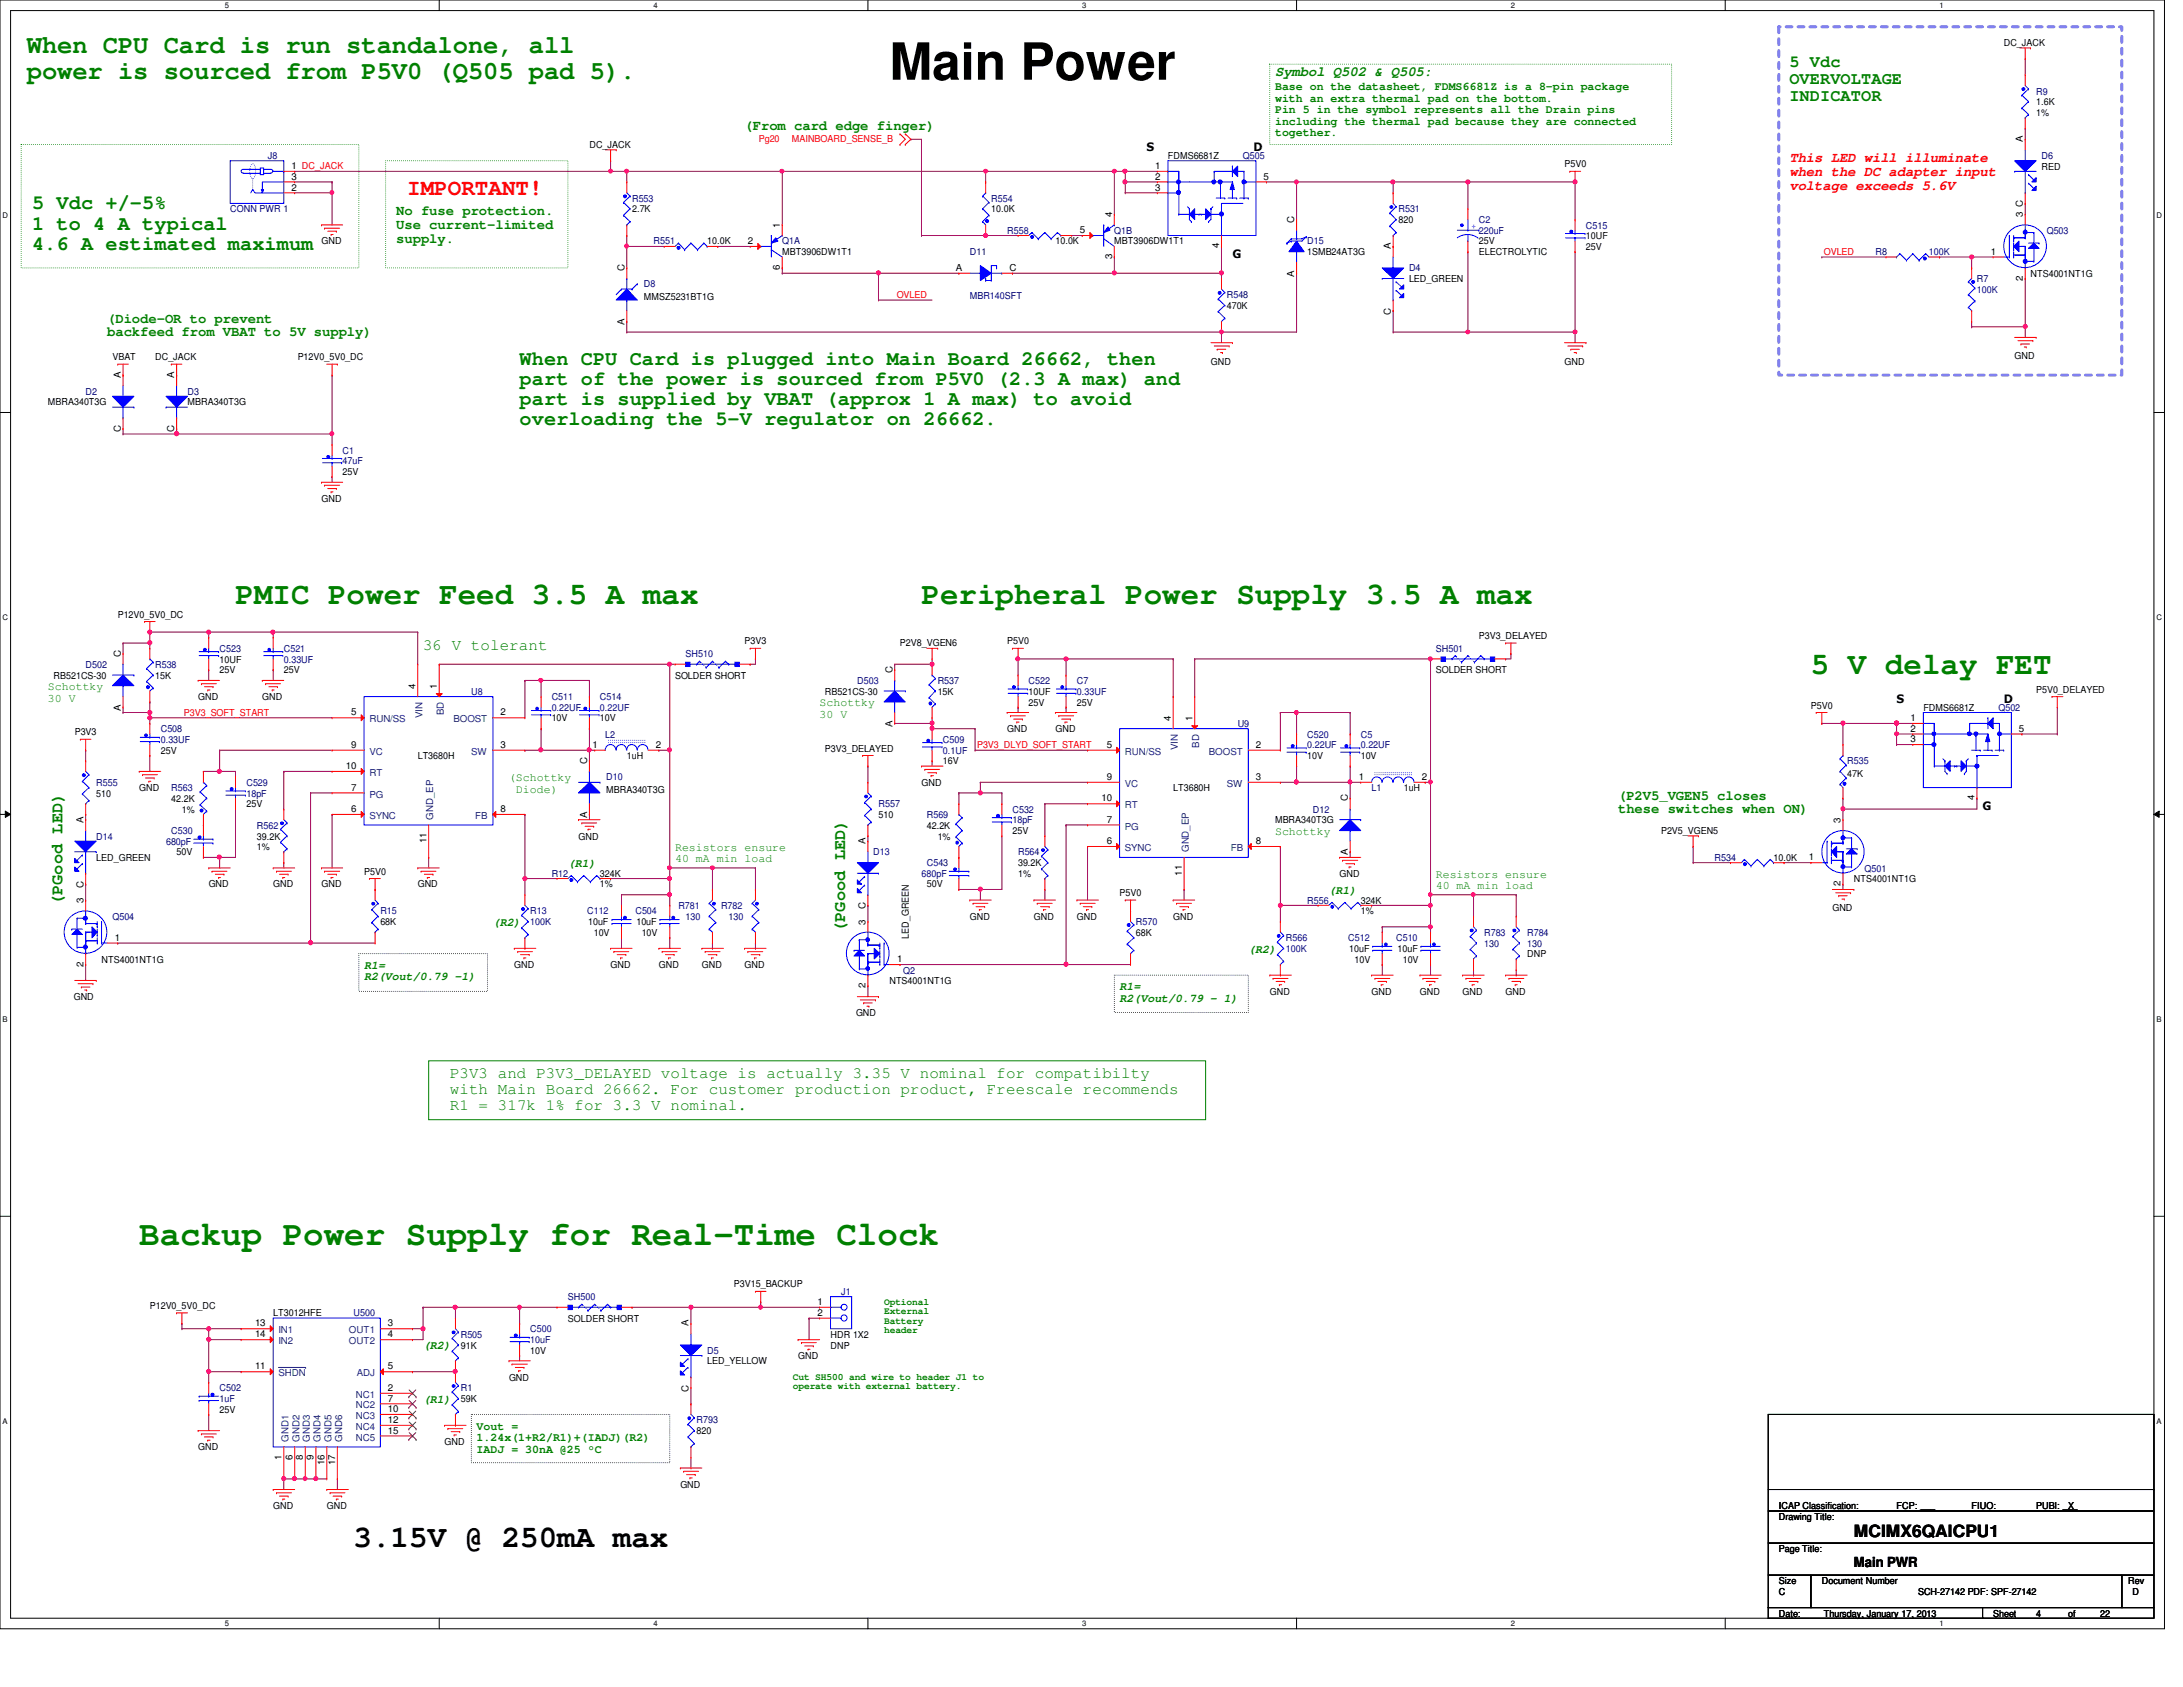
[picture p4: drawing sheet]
<svg xmlns="http://www.w3.org/2000/svg" width="279mm" height="216mm" viewBox="0 0 279 216" stroke-linecap="round" stroke-linejoin="round" font-family="sans-serif">
<defs><g id="words">
<text font-size="6.6" x="113.8" y="10.2">Main Power</text>
<text font-size="4.4" fill="#008000" x="17.8" y="159.3">Backup Power Supply for Real-Time Clock</text>
<g font-size="3.9" fill="#008000">
<text x="30.1" y="77.3">PMIC Power Feed 3.5 A max</text>
<text x="117.9" y="77.3">Peripheral Power Supply 3.5 A max</text>
<text x="231.8" y="86.3">5 V delay FET</text>
</g>
<text font-size="3.9" x="45.3" y="198">3.15V @ 250mA max</text>
<g font-size="3.3" fill="#008000">
<text x="3.4" y="6.8">When CPU Card is run standalone, all</text>
<text x="3.4" y="10.1">power is sourced from P5V0 (Q505 pad 5).</text>
</g>
<text font-size="2.9" fill="#f00" x="52.1" y="25">IMPORTANT!</text>
<g font-size="2.6" fill="#008000">
<text x="4.1" y="26.8">5 Vdc +/-5%</text>
<text x="4.1" y="29.4">1 to 4 A typical</text>
<text x="4.1" y="32">4.6 A estimated maximum</text>
<text x="66.5" y="46.7">When CPU Card is plugged into Main Board 26662, then</text>
<text x="66.5" y="49.3">part of the power is sourced from P5V0 (2.3 A max) and</text>
<text x="66.5" y="51.9">part is supplied by VBAT (approx 1 A max) to avoid</text>
<text x="66.5" y="54.4">overloading the 5-V regulator on 26662.</text>
</g>
<g font-size="2.2" fill="#008000">
<text x="229" y="8.6">5 Vdc</text>
<text x="229" y="10.8">OVERVOLTAGE</text>
<text x="229" y="13">INDICATOR</text>
<text x="8" y="115.9" transform="rotate(-90 8 115.9)">(PGood LED)</text>
<text x="108.2" y="119.3" transform="rotate(-90 108.2 119.3)">(PGood LED)</text>
</g>
<text font-size="2.2" x="237.3" y="196.8">MCIMX6QAICPU1</text>
<g font-size="2" fill="#008000">
<text x="54.1" y="83.1">36 V tolerant</text>
<text x="57.6" y="138">P3V3 and P3V3_DELAYED voltage is actually 3.35 V nominal for compatibilty</text>
<text x="57.6" y="140">with Main Board 26662. For customer production product, Freescale recommends</text>
<text x="57.6" y="142.1">R1 = 317k 1% for 3.3 V nominal.</text>
</g>
<g font-size="1.8" fill="#008000">
<text x="163.2" y="9.8">Symbol Q502 &amp; Q505:</text>
<text x="95.3" y="16.6">(From card edge finger)</text>
<text x="50.7" y="27.6">No fuse protection.</text>
<text x="50.7" y="29.3">Use current-limited</text>
<text x="50.7" y="31.1">supply.</text>
<text x="13.7" y="41.3">(Diode-OR to prevent</text>
<text x="13.7" y="43.1">backfeed from VBAT to 5V supply)</text>
<text x="207.1" y="102.3">(P2V5_VGEN5 closes</text>
<text x="207.1" y="104.1">these switches when ON)</text>
</g>
<g font-size="1.8" fill="#f00">
<text x="229" y="20.7">This LED will illuminate</text>
<text x="229" y="22.5">when the DC adapter input</text>
<text x="229" y="24.3">voltage exceeds 5.6V</text>
</g>
<text font-size="1.8" x="237.3" y="200.5">Main PWR</text>
<g font-size="1.5" fill="#008000">
<text x="163.2" y="11.5">Base on the datasheet, FDMS6681Z is a 8-pin package</text>
<text x="163.2" y="13">with an extra thermal pad on the bottom.</text>
<text x="163.2" y="14.5">Pin 5 in the symbol represents all the Drain pins</text>
<text x="163.2" y="16">including the thermal pad because they are connected</text>
<text x="163.2" y="17.4">together.</text>
<text x="6.1" y="88.3">Schottky</text>
<text x="6.1" y="89.8">30 V</text>
<text x="104.9" y="90.4">Schottky</text>
<text x="104.9" y="91.9">30 V</text>
<text x="65.2" y="99.9">(Schottky</text>
<text x="66" y="101.4">Diode)</text>
<text x="163.2" y="106.8">Schottky</text>
<text x="72.7" y="111">(R1)</text>
<text x="86.4" y="108.9">Resistors ensure</text>
<text x="86.4" y="110.4">40 mA min load</text>
<text x="183.8" y="112.3">Resistors ensure</text>
<text x="183.8" y="113.8">40 mA min load</text>
<text x="63.1" y="118.5">(R2)</text>
<text x="170.1" y="114.4">(R1)</text>
<text x="46.6" y="124">R1=</text>
<text x="46.6" y="125.4">R2(Vout/0.79 -1)</text>
<text x="159.8" y="121.9">(R2)</text>
<text x="143.3" y="126.7">R1=</text>
<text x="143.3" y="128.2">R2(Vout/0.79 - 1)</text>
<text x="54.1" y="172.7">(R2)</text>
<text x="54.1" y="179.5">(R1)</text>
<text x="61" y="183">Vout =</text>
<text x="61" y="184.4">1.24x(1+R2/R1)+(IADJ)(R2)</text>
<text x="61" y="185.9">IADJ = 30nA @25 °C</text>
</g>
<g font-size="1.5">
<text x="146.7" y="19.3">S</text>
<text x="160.4" y="19.3">D</text>
<text x="157.7" y="33">G</text>
<text x="242.7" y="89.9">S</text>
<text x="256.5" y="89.9">D</text>
<text x="253.7" y="103.6">G</text>
</g>
<g font-size="1.2">
<text x="256.5" y="5.9">DC_JACK</text>
<text x="260.6" y="13.5">1.6K</text>
<text x="260.6" y="14.9">1%</text>
<text x="37.3" y="21.6">1 DC_JACK</text>
<text x="37.3" y="23">3</text>
<text x="75.4" y="19">DC_JACK</text>
<text x="147.8" y="21.6">1</text>
<text x="147.8" y="23">2</text>
<text x="149.5" y="20.3">FDMS6681Z</text>
<text x="161.7" y="23">5</text>
<text x="200.2" y="21.4">P5V0</text>
<text x="258.9" y="18.2" transform="rotate(-90 258.9 18.2)">A</text>
<text x="261.3" y="21.7">RED</text>
<text x="37.3" y="24.4">2</text>
<text x="80.9" y="27.2">2.7K</text>
<text x="99.8" y="29.2" transform="rotate(-90 99.8 29.2)">1</text>
<text x="126.9" y="27.2">10.0K</text>
<text x="138.2" y="29.8">5</text>
<text x="142.3" y="27.8" transform="rotate(-90 142.3 27.8)">4</text>
<text x="147.8" y="24.4">3</text>
<text x="165.7" y="28.5" transform="rotate(-90 165.7 28.5)">C</text>
<text x="179" y="28.6">820</text>
<text x="258.9" y="27.8" transform="rotate(-90 258.9 27.8)">3 C</text>
<text x="41.1" y="31.3">GND</text>
<text x="79.9" y="34.7" transform="rotate(-90 79.9 34.7)">C</text>
<text x="90.5" y="31.3">10.0K</text>
<text x="95.7" y="31.2">2</text>
<text x="99.8" y="34.5" transform="rotate(-90 99.8 34.5)">6</text>
<text x="100.1" y="32.7">MBT3906DW1T1</text>
<text x="122.3" y="34.7">A</text>
<text x="129.2" y="34.7">C</text>
<text x="135.1" y="31.3">10.0K</text>
<text x="142.3" y="33.2" transform="rotate(-90 142.3 33.2)">3</text>
<text x="142.6" y="31.3">MBT3906DW1T1</text>
<text x="156" y="31.8" transform="rotate(-90 156 31.8)">4</text>
<text x="165.7" y="35.4" transform="rotate(-90 165.7 35.4)">A</text>
<text x="167.3" y="32.7">1SMB24AT3G</text>
<text x="178" y="31.9" transform="rotate(-90 178 31.9)">A</text>
<text x="189.3" y="31.3">25V</text>
<text x="189.3" y="32.7">ELECTROLYTIC</text>
<text x="203" y="30.6">10UF</text>
<text x="203" y="32">25V</text>
<text x="254.8" y="32.6">1</text>
<text x="258.9" y="35.9" transform="rotate(-90 258.9 35.9)">2</text>
<text x="259.9" y="35.4">NTS4001NT1G</text>
<text x="79.9" y="41.6" transform="rotate(-90 79.9 41.6)">A</text>
<text x="82.4" y="38.4">MMSZ5231BT1G</text>
<text x="157" y="39.5">470K</text>
<text x="178" y="40.3" transform="rotate(-90 178 40.3)">C</text>
<text x="180.3" y="36.1">LED_GREEN</text>
<text x="14.4" y="46.1">VBAT</text>
<text x="19.9" y="46.1">DC_JACK</text>
<text x="38.1" y="46.1">P12V0_5V0_DC</text>
<text x="155" y="46.7">GND</text>
<text x="200.2" y="46.7">GND</text>
<text x="257.9" y="46">GND</text>
<text x="6.1" y="51.9">MBRA340T3G</text>
<text x="15.5" y="48.4" transform="rotate(-90 15.5 48.4)">A</text>
<text x="22.3" y="48.4" transform="rotate(-90 22.3 48.4)">A</text>
<text x="24" y="51.9">MBRA340T3G</text>
<text x="15.5" y="55.3" transform="rotate(-90 15.5 55.3)">C</text>
<text x="22.3" y="55.3" transform="rotate(-90 22.3 55.3)">C</text>
<text x="41.1" y="64.2">GND</text>
<text x="43.9" y="60.8">25V</text>
<text x="15.1" y="79">P12V0_5V0_DC</text>
<text x="95.3" y="82.5">P3V3</text>
<text x="115.2" y="82.7">P2V8_VGEN6</text>
<text x="128.9" y="82.5">P5V0</text>
<text x="189.3" y="81.8">P3V3_DELAYED</text>
<text x="6.9" y="86.9">RB521CS-30</text>
<text x="15.5" y="84" transform="rotate(-90 15.5 84)">C</text>
<text x="19.9" y="86.9">15K</text>
<text x="25.4" y="89.6">GND</text>
<text x="28.1" y="84.8">10UF</text>
<text x="28.1" y="86.1">25V</text>
<text x="33.6" y="89.6">GND</text>
<text x="36.3" y="86.1">25V</text>
<text x="53.2" y="88.2" transform="rotate(-90 53.2 88.2)">4</text>
<text x="55.9" y="88.2" transform="rotate(-90 55.9 88.2)">1</text>
<text x="86.4" y="86.9">SOLDER SHORT</text>
<text x="105.6" y="88.9">RB521CS-30</text>
<text x="114.2" y="86.1" transform="rotate(-90 114.2 86.1)">C</text>
<text x="120" y="88.9">15K</text>
<text x="131.7" y="88.9">10UF</text>
<text x="183.8" y="86.1">SOLDER SHORT</text>
<text x="260.6" y="88.6">P5V0_DELAYED</text>
<text x="9.6" y="94.1">P3V3</text>
<text x="15.5" y="91" transform="rotate(-90 15.5 91)">A</text>
<text x="45" y="91.6">5</text>
<text x="45" y="95.7">9</text>
<text x="64.1" y="91.6">2</text>
<text x="64.1" y="95.7">3</text>
<text x="70.6" y="92.3">10V</text>
<text x="75.8" y="95.7">1</text>
<text x="76.8" y="92.3">10V</text>
<text x="83.9" y="95.7">2</text>
<text x="114.2" y="93" transform="rotate(-90 114.2 93)">A</text>
<text x="128.9" y="93.7">GND</text>
<text x="131.7" y="90.3">25V</text>
<text x="135.1" y="93.7">GND</text>
<text x="137.8" y="90.3">25V</text>
<text x="141.6" y="95.7">5</text>
<text x="149.9" y="92.3" transform="rotate(-90 149.9 92.3)">4</text>
<text x="152.6" y="92.3" transform="rotate(-90 152.6 92.3)">1</text>
<text x="160.7" y="95.7">2</text>
<text x="231.8" y="90.7">P5V0</text>
<text x="244.5" y="92.3">1</text>
<text x="244.5" y="93.6">2</text>
<text x="244.5" y="95">3</text>
<text x="246.2" y="91">FDMS6681Z</text>
<text x="258.4" y="93.6">5</text>
<text x="12.3" y="101.9">510</text>
<text x="17.8" y="101.3">GND</text>
<text x="20.6" y="96.4">25V</text>
<text x="44.3" y="98.4">10</text>
<text x="45" y="101.2">7</text>
<text x="53.5" y="97.2">LT3680H</text>
<text x="75.1" y="97.7" transform="rotate(-90 75.1 97.7)">C</text>
<text x="77.6" y="101.5">MBRA340T3G</text>
<text x="80.2" y="97.2">1uH</text>
<text x="105.6" y="96.2">P3V3_DELAYED</text>
<text x="117.9" y="100.6">GND</text>
<text x="120.7" y="97.8">16V</text>
<text x="141.6" y="99.8">9</text>
<text x="150.2" y="101.3">LT3680H</text>
<text x="160.7" y="99.8">3</text>
<text x="167.3" y="97.2">10V</text>
<text x="173.9" y="99.8">1</text>
<text x="174.2" y="97.2">10V</text>
<text x="179.7" y="101.3">1uH</text>
<text x="182" y="99.8">2</text>
<text x="236.4" y="99.5">47K</text>
<text x="10.7" y="105.3" transform="rotate(-90 10.7 105.3)">A</text>
<text x="21.9" y="102.6">42.2K</text>
<text x="23.3" y="104">1%</text>
<text x="31.5" y="103.3">25V</text>
<text x="32.9" y="107.4">39.2K</text>
<text x="45" y="103.9">6</text>
<text x="54.6" y="107.9" transform="rotate(-90 54.6 107.9)">11</text>
<text x="64.1" y="103.9">8</text>
<text x="74" y="107.4">GND</text>
<text x="75.1" y="104.7" transform="rotate(-90 75.1 104.7)">A</text>
<text x="112.4" y="104.7">510</text>
<text x="118.6" y="106">42.2K</text>
<text x="120" y="107.4">1%</text>
<text x="129.6" y="106.7">25V</text>
<text x="141" y="102.6">10</text>
<text x="141.6" y="105.3">7</text>
<text x="163.2" y="105.4">MBRA340T3G</text>
<text x="172.5" y="102.6" transform="rotate(-90 172.5 102.6)">C</text>
<text x="212.6" y="106.7">P2V5_VGEN5</text>
<text x="235.6" y="105.3" transform="rotate(-90 235.6 105.3)">3</text>
<text x="252.7" y="102.4" transform="rotate(-90 252.7 102.4)">4</text>
<text x="10.7" y="113.6" transform="rotate(-90 10.7 113.6)">C</text>
<text x="12.3" y="110.2">LED_GREEN</text>
<text x="22.6" y="109.5">50V</text>
<text x="26.7" y="113.6">GND</text>
<text x="32.9" y="108.8">1%</text>
<text x="35" y="113.6">GND</text>
<text x="41.1" y="113.6">GND</text>
<text x="46.6" y="112">P5V0</text>
<text x="53.5" y="113.6">GND</text>
<text x="76.8" y="112.2">324K</text>
<text x="76.8" y="113.6">1%</text>
<text x="110.8" y="108" transform="rotate(-90 110.8 108)">A</text>
<text x="118.6" y="113.6">50V</text>
<text x="130.3" y="110.9">39.2K</text>
<text x="130.3" y="112.2">1%</text>
<text x="141.6" y="108">6</text>
<text x="151.3" y="112.1" transform="rotate(-90 151.3 112.1)">11</text>
<text x="160.7" y="108">8</text>
<text x="171.4" y="112.2">GND</text>
<text x="172.5" y="109.5" transform="rotate(-90 172.5 109.5)">A</text>
<text x="227" y="110.2">10.0K</text>
<text x="231.5" y="110.1">1</text>
<text x="235.6" y="113.4" transform="rotate(-90 235.6 113.4)">2</text>
<text x="237.3" y="112.9">NTS4001NT1G</text>
<text x="10.7" y="115.6" transform="rotate(-90 10.7 115.6)">3</text>
<text x="48.7" y="118.4">68K</text>
<text x="75.3" y="118.4">10uF</text>
<text x="76" y="119.8">10V</text>
<text x="81.4" y="118.4">10uF</text>
<text x="82.1" y="119.8">10V</text>
<text x="110.8" y="118.3" transform="rotate(-90 110.8 118.3)">3</text>
<text x="110.8" y="116.4" transform="rotate(-90 110.8 116.4)">C</text>
<text x="124.1" y="117.7">GND</text>
<text x="132.3" y="117.7">GND</text>
<text x="137.8" y="117.7">GND</text>
<text x="143.3" y="114.7">P5V0</text>
<text x="145.4" y="119.8">68K</text>
<text x="150.2" y="117.7">GND</text>
<text x="174.2" y="115.7">324K</text>
<text x="174.2" y="117">1%</text>
<text x="234.5" y="116.6">GND</text>
<text x="10.7" y="123.7" transform="rotate(-90 10.7 123.7)">2</text>
<text x="13" y="123.2">NTS4001NT1G</text>
<text x="14.7" y="120.4">1</text>
<text x="65.8" y="123.9">GND</text>
<text x="78.1" y="123.9">GND</text>
<text x="84.3" y="123.9">GND</text>
<text x="89.8" y="123.9">GND</text>
<text x="95.3" y="123.9">GND</text>
<text x="113.8" y="125.9">NTS4001NT1G</text>
<text x="114.8" y="123.1">1</text>
<text x="116.3" y="120.1" transform="rotate(-90 116.3 120.1)">LED_GREEN</text>
<text x="172.7" y="121.8">10uF</text>
<text x="173.4" y="123.2">10V</text>
<text x="178.9" y="121.8">10uF</text>
<text x="179.5" y="123.2">10V</text>
<text x="195.5" y="122.5">DNP</text>
<text x="9.4" y="128">GND</text>
<text x="109.6" y="130">GND</text>
<text x="110.8" y="126.4" transform="rotate(-90 110.8 126.4)">2</text>
<text x="162.5" y="127.3">GND</text>
<text x="175.6" y="127.3">GND</text>
<text x="181.7" y="127.3">GND</text>
<text x="187.2" y="127.3">GND</text>
<text x="192.7" y="127.3">GND</text>
<text x="19.2" y="167.5">P12V0_5V0_DC</text>
<text x="93.9" y="164.8">P3V15_BACKUP</text>
<text x="104.6" y="167">1</text>
<text x="32.6" y="169.8">13</text>
<text x="32.6" y="171.2">14</text>
<text x="35" y="168.4">LT3012HFE</text>
<text x="49.7" y="169.8">3</text>
<text x="49.7" y="171.2">4</text>
<text x="59" y="172.6">91K</text>
<text x="67.9" y="173.3">10V</text>
<text x="72.7" y="169.2">SOLDER SHORT</text>
<text x="88.1" y="169.8" transform="rotate(-90 88.1 169.8)">A</text>
<text x="102.2" y="173.9">GND</text>
<text x="104.6" y="168.4">2</text>
<text x="106.3" y="171.2">HDR 1X2</text>
<text x="106.3" y="172.6">DNP</text>
<text x="32.6" y="175.3">11</text>
<text x="49.7" y="178">2</text>
<text x="49.7" y="175.3">5</text>
<text x="49.7" y="179.4">7</text>
<text x="59" y="179.5">59K</text>
<text x="65.2" y="176.7">GND</text>
<text x="88.1" y="178.1" transform="rotate(-90 88.1 178.1)">C</text>
<text x="90.5" y="174.6">LED_YELLOW</text>
<text x="25.4" y="185.6">GND</text>
<text x="28.1" y="180.8">25V</text>
<text x="49.7" y="180.7">10</text>
<text x="49.7" y="182.1">12</text>
<text x="49.7" y="183.5">15</text>
<text x="56.9" y="184.9">GND</text>
<text x="89.2" y="183.6">820</text>
<text x="36" y="186.8" transform="rotate(-90 36 186.8)">1</text>
<text x="37.4" y="186.8" transform="rotate(-90 37.4 186.8)">6</text>
<text x="38.8" y="186.8" transform="rotate(-90 38.8 186.8)">8</text>
<text x="40.1" y="186.8" transform="rotate(-90 40.1 186.8)">9</text>
<text x="41.5" y="187.5" transform="rotate(-90 41.5 187.5)">16</text>
<text x="42.9" y="187.5" transform="rotate(-90 42.9 187.5)">17</text>
<text x="87.1" y="190.4">GND</text>
<text x="35" y="193.2">GND</text>
<text x="41.8" y="193.2">GND</text>
<text x="227.7" y="194.5">Drawing Title:</text>
<text x="227.7" y="193.2">ICAP Classification:</text>
<text x="242.7" y="193.2">FCP: ___</text>
<text x="252.3" y="193.2">FIUO:</text>
<text x="260.6" y="193.2">PUBI: ___</text>
<text x="264.7" y="193.2">X</text>
<text x="227.7" y="202.7">Size</text>
<text x="227.7" y="198.6">Page Title:</text>
<text x="233.2" y="202.7">Document Number</text>
<text x="272.4" y="202.7">Rev</text>
<text x="227.7" y="206.9">Date:</text>
<text x="227.7" y="204.1">C</text>
<text x="233.4" y="206.9">Thursday, January 17, 2013</text>
<text x="245.5" y="204.1">SCH-27142 PDF: SPF-27142</text>
<text x="255.1" y="206.9">Sheet</text>
<text x="260.6" y="206.9">4</text>
<text x="264.7" y="206.9">of</text>
<text x="268.8" y="206.9">22</text>
<text x="272.9" y="204.1">D</text>
</g>
<g font-size="1.2" fill="#000080">
<text x="260.6" y="12.1">R9</text>
<text x="34.3" y="20.3">J8</text>
<text x="159.1" y="20.3">Q505</text>
<text x="261.3" y="20.3">D6</text>
<text x="29.5" y="27.2">CONN PWR 1</text>
<text x="80.9" y="25.8">R553</text>
<text x="126.9" y="25.8">R554</text>
<text x="128.9" y="29.9">R558</text>
<text x="142.6" y="29.9">Q1B</text>
<text x="179" y="27.2">R531</text>
<text x="189.3" y="28.6">C2</text>
<text x="189.3" y="29.9">220uF</text>
<text x="203" y="29.3">C515</text>
<text x="262" y="29.9">Q503</text>
<text x="83.7" y="31.3">R551</text>
<text x="100.1" y="31.3">Q1A</text>
<text x="124.1" y="32.7">D11</text>
<text x="167.3" y="31.3">D15</text>
<text x="180.3" y="34.7">D4</text>
<text x="240" y="32.7">R8</text>
<text x="246.9" y="32.7">100K</text>
<text x="82.4" y="36.8">D8</text>
<text x="124.1" y="38.3">MBR140SFT</text>
<text x="157" y="38.1">R548</text>
<text x="253" y="36.1">R7</text>
<text x="253" y="37.5">100K</text>
<text x="11" y="50.5">D2</text>
<text x="24" y="50.5">D3</text>
<text x="43.9" y="58">C1</text>
<text x="43.9" y="59.4">47uF</text>
<text x="28.1" y="83.4">C523</text>
<text x="36.3" y="83.4">C521</text>
<text x="183.8" y="83.4">SH501</text>
<text x="11" y="85.5">D502</text>
<text x="19.9" y="85.5">R538</text>
<text x="36.3" y="84.8">0.33UF</text>
<text x="60.3" y="88.9">U8</text>
<text x="70.6" y="89.6">C511</text>
<text x="76.8" y="89.6">C514</text>
<text x="87.8" y="84.1">SH510</text>
<text x="109.7" y="87.5">D503</text>
<text x="120" y="87.5">R537</text>
<text x="131.7" y="87.5">C522</text>
<text x="137.8" y="87.5">C7</text>
<text x="137.8" y="88.9">0.33UF</text>
<text x="20.6" y="93.7">C508</text>
<text x="20.6" y="95.1">0.33UF</text>
<text x="70.6" y="91">0.22UF</text>
<text x="76.8" y="91">0.22UF</text>
<text x="77.5" y="94.4">L2</text>
<text x="120.7" y="95.1">C509</text>
<text x="158.4" y="93">U9</text>
<text x="167.3" y="94.4">C520</text>
<text x="167.3" y="95.8">0.22UF</text>
<text x="174.2" y="94.4">C5</text>
<text x="174.2" y="95.8">0.22UF</text>
<text x="255.8" y="91">Q502</text>
<text x="12.3" y="100.6">R555</text>
<text x="21.9" y="101.3">R563</text>
<text x="31.5" y="100.6">C529</text>
<text x="31.5" y="101.9">18pF</text>
<text x="77.6" y="99.9">D10</text>
<text x="120.7" y="96.4">0.1UF</text>
<text x="175.6" y="101.3">L1</text>
<text x="236.4" y="97.8">R535</text>
<text x="12.3" y="107.4">D14</text>
<text x="21.9" y="106.7">C530</text>
<text x="32.9" y="106">R562</text>
<text x="112.4" y="103.3">R557</text>
<text x="118.6" y="104.7">R569</text>
<text x="129.6" y="104">C532</text>
<text x="129.6" y="105.4">18pF</text>
<text x="168" y="104">D12</text>
<text x="21.3" y="108.1">680pF</text>
<text x="70.6" y="112.2">R12</text>
<text x="111.8" y="109.5">D13</text>
<text x="117.9" y="112.2">680pF</text>
<text x="118.6" y="110.9">C543</text>
<text x="130.3" y="109.5">R564</text>
<text x="219.5" y="110.2">R534</text>
<text x="238.6" y="111.5">Q501</text>
<text x="14.4" y="117.7">Q504</text>
<text x="48.7" y="117">R15</text>
<text x="67.9" y="117">R13</text>
<text x="67.9" y="118.4">100K</text>
<text x="75.1" y="117">C112</text>
<text x="81.3" y="117">C504</text>
<text x="86.8" y="116.3">R781</text>
<text x="87.8" y="117.7">130</text>
<text x="92.3" y="116.3">R782</text>
<text x="93.3" y="117.7">130</text>
<text x="145.4" y="118.4">R570</text>
<text x="167.3" y="115.7">R556</text>
<text x="189.9" y="119.8">R783</text>
<text x="195.5" y="119.8">R784</text>
<text x="115.6" y="124.7">Q2</text>
<text x="164.6" y="120.4">R566</text>
<text x="164.6" y="121.8">100K</text>
<text x="172.6" y="120.4">C512</text>
<text x="178.7" y="120.4">C510</text>
<text x="189.9" y="121.2">130</text>
<text x="195.5" y="121.2">130</text>
<text x="72.7" y="166.4">SH500</text>
<text x="107.7" y="165.7">J1</text>
<text x="45.3" y="168.4">U500</text>
<text x="59" y="171.2">R505</text>
<text x="67.9" y="170.5">C500</text>
<text x="67.9" y="171.9">10uF</text>
<text x="90.5" y="173.3">D5</text>
<text x="28.1" y="178.1">C502</text>
<text x="28.1" y="179.5">1uF</text>
<text x="59" y="178.1">R1</text>
<text x="89.2" y="182.2">R793</text>
</g>
<g font-size="1.2" fill="#f00">
<text x="97.1" y="18.1">Pg20</text>
<text x="101.3" y="18.1">MAINBOARD_SENSE_B</text>
<text x="233.4" y="32.6">OVLED</text>
<text x="114.8" y="38.1">OVLED</text>
<text x="23.5" y="91.6">P3V3_SOFT_START</text>
<text x="125.1" y="95.8">P3V3_DLYD_SOFT_START</text>
</g>
<text font-size="1.2" fill="#00f" x="188.3" y="29.3">+</text>
<g font-size="1.2" fill="#004080">
<text x="47.3" y="92.5">RUN/SS</text>
<text x="54.1" y="91.9" transform="rotate(-90 54.1 91.9)">VIN</text>
<text x="56.8" y="91.6" transform="rotate(-90 56.8 91.6)">BD</text>
<text x="58" y="92.5">BOOST</text>
<text x="153.5" y="95.7" transform="rotate(-90 153.5 95.7)">BD</text>
<text x="47.3" y="96.6">VC</text>
<text x="47.3" y="99.3">RT</text>
<text x="60.3" y="96.6">SW</text>
<text x="144" y="96.6">RUN/SS</text>
<text x="144" y="100.7">VC</text>
<text x="150.7" y="96" transform="rotate(-90 150.7 96)">VIN</text>
<text x="154.7" y="96.6">BOOST</text>
<text x="157" y="100.7">SW</text>
<text x="47.3" y="104.8">SYNC</text>
<text x="47.3" y="102.1">PG</text>
<text x="55.5" y="104.9" transform="rotate(-90 55.5 104.9)">GND_EP</text>
<text x="60.8" y="104.8">FB</text>
<text x="144" y="106.2">PG</text>
<text x="144" y="103.5">RT</text>
<text x="144" y="108.9">SYNC</text>
<text x="152.1" y="109.1" transform="rotate(-90 152.1 109.1)">GND_EP</text>
<text x="157.5" y="108.9">FB</text>
<text x="35.6" y="170.6">IN1</text>
<text x="35.6" y="172">IN2</text>
<text x="44.7" y="170.6">OUT1</text>
<text x="44.7" y="172">OUT2</text>
<text x="35.6" y="176.1">SHDN</text>
<text x="45.6" y="178.9">NC1</text>
<text x="45.7" y="176.1">ADJ</text>
<text x="36.9" y="184.5" transform="rotate(-90 36.9 184.5)">GND1</text>
<text x="38.3" y="184.5" transform="rotate(-90 38.3 184.5)">GND2</text>
<text x="39.7" y="184.5" transform="rotate(-90 39.7 184.5)">GND3</text>
<text x="41" y="184.5" transform="rotate(-90 41 184.5)">GND4</text>
<text x="42.4" y="184.5" transform="rotate(-90 42.4 184.5)">GND5</text>
<text x="43.8" y="184.5" transform="rotate(-90 43.8 184.5)">GND6</text>
<text x="45.6" y="180.3">NC2</text>
<text x="45.6" y="181.6">NC3</text>
<text x="45.6" y="183">NC4</text>
<text x="45.6" y="184.4">NC5</text>
</g>
<g font-size="1.2" fill="#008000">
<text x="113.2" y="167">Optional</text>
<text x="113.2" y="168.2">External</text>
<text x="113.2" y="169.4">Battery</text>
<text x="113.2" y="170.6">header</text>
<text x="101.5" y="176.6">Cut SH500 and wire to header J1 to</text>
<text x="101.5" y="177.8">operate with external battery.</text>
</g>
<g font-size="1">
<text x="28.8" y="1">5</text>
<text x="83.7" y="1">4</text>
<text x="138.5" y="1">3</text>
<text x="193.4" y="1">2</text>
<text x="248.2" y="1">1</text>
<text x=".3" y="27.9">D</text>
<text x="276" y="27.9">D</text>
<text x=".3" y="79.4">C</text>
<text x="276" y="79.4">C</text>
<text x=".3" y="130.8">B</text>
<text x="276" y="130.8">B</text>
<text x=".3" y="182.2">A</text>
<text x="276" y="182.2">A</text>
<text x="28.8" y="208.1">5</text>
<text x="83.7" y="208.1">4</text>
<text x="138.5" y="208.1">3</text>
<text x="193.4" y="208.1">2</text>
<text x="248.2" y="208.1">1</text>
</g>
</g></defs>
<path d="M0 0h277v208.4h-277zM1.4 1.4h274.3v205.7h-274.3z" fill="none" stroke="#000" stroke-width=".13"/>
<g fill="#fff">
<path d="M28.8 .1h.5v1.1h-.5z"/>
<path d="M28.8 207.2h.5v1.1h-.5z"/>
</g>
<path d="M56.2 0v1.4M56.2 207.1v1.3" fill="none" stroke="#000" stroke-width=".13"/>
<g fill="#fff">
<path d="M83.7 .1h.5v1.1h-.5z"/>
<path d="M83.7 207.2h.5v1.1h-.5z"/>
</g>
<path d="M111.1 0v1.4M111.1 207.1v1.3" fill="none" stroke="#000" stroke-width=".13"/>
<g fill="#fff">
<path d="M138.5 .1h.6v1.1h-.6z"/>
<path d="M138.5 207.2h.6v1.1h-.6z"/>
</g>
<path d="M165.9 0v1.4M165.9 207.1v1.3" fill="none" stroke="#000" stroke-width=".13"/>
<g fill="#fff">
<path d="M193.4 .1h.5v1.1h-.5z"/>
<path d="M193.4 207.2h.5v1.1h-.5z"/>
</g>
<path d="M220.8 0v1.4M220.8 207.1v1.3" fill="none" stroke="#000" stroke-width=".13"/>
<g fill="#fff">
<path d="M248.2 .1h.6v1.1h-.6z"/>
<path d="M248.2 207.2h.6v1.1h-.6z"/>
<path d="M.3 27.1h.8v1.1h-.8z"/>
<path d="M276 27.1h.7v1.1h-.7z"/>
<path d="M.3 78.5h.8v1.1h-.8z"/>
<path d="M276 78.5h.7v1.1h-.7z"/>
</g>
<path d="M0 52.8h1.4M275.7 52.8h1.3" fill="none" stroke="#000" stroke-width=".13"/>
<g fill="#fff">
<path d="M.3 129.9h.7v1.1h-.7z"/>
<path d="M276 129.9h.6v1.1h-.6z"/>
</g>
<path d="M0 104.2h1.4M.7 103.8l.7 .4-.7 .4zM275.7 104.2l.7-.4v.8zM275.7 104.2h1.3" fill="none" stroke="#000" stroke-width=".13"/>
<path d="M.7 103.8l.7 .4-.7 .4zM275.7 104.2l.7-.4v.8z" fill="#000"/>
<g fill="#fff">
<path d="M.3 181.4h.7v1.1h-.7z"/>
<path d="M276 181.4h.6v1.1h-.6z"/>
</g>
<path d="M0 155.7h1.4M275.7 155.7h1.3" fill="none" stroke="#000" stroke-width=".13"/>
<path d="M227.7 3.4h43.9v44.6h-43.9z" fill="none" stroke="#8080ff" stroke-width=".38" stroke-dasharray=".8 .8"/>
<path d="M2.7 18.5h43.2v15.8h-43.2zM162.5 8.2h51.5v10.3h-51.5zM49.4 20.6h23.3v13.7h-23.3z" fill="none" stroke="#008000" stroke-width=".13" stroke-dasharray="0 .3"/>
<path d="M45.9 122h16.5v4.9h-16.5zM142.6 124.8h17.2v4.8h-17.2zM60.3 181h25.4v6.2h-25.4z" fill="none" stroke="#000" stroke-width=".13" stroke-dasharray="0 .3"/>
<path d="M54.9 135.8h99.4v7.5h-99.4z" fill="none" stroke="#008000" stroke-width=".13"/>
<path d="M78.1 21.9h.1M78.1 21.9h2.1M187.9 23.3h.1M187.9 23.3v3.4" fill="none" stroke="#800040" stroke-width=".13"/>
<path d="M80 21.7h.4v.2v.2h-.2h-.2z" fill-rule="evenodd" fill="#f0f"/>
<path d="M80 21.7h.4v.2v.2h-.2h-.2z" fill="none" stroke="#f0f" stroke-width=".13"/>
<circle cx="78.1" cy="21.9" r=".25" fill="#f0f"/>
<circle cx="78.1" cy="21.9" r=".25" fill="none" stroke="#f0f" stroke-width=".13"/>
<path d="M126.2 30.1h.1M126.2 30.1h4.1M142.6 21.9h.1M142.6 21.9h1.4M156.3 31.5h.1M156.3 31.5v3.5" fill="none" stroke="#800040" stroke-width=".13"/>
<circle cx="126.2" cy="30.1" r=".26" fill="#f0f"/>
<circle cx="126.2" cy="30.1" r=".26" fill="none" stroke="#f0f" stroke-width=".13"/>
<path d="M144 24.7h.1M144 21.9h.1M144 24.7h4.1M144 21.9v1.4" fill="none" stroke="#800040" stroke-width=".13"/>
<circle cx="144" cy="23.3" r=".26" fill="#f0f"/>
<circle cx="144" cy="23.3" r=".26" fill="none" stroke="#f0f" stroke-width=".13"/>
<circle cx="144" cy="21.9" r=".25" fill="#f0f"/>
<circle cx="144" cy="21.9" r=".25" fill="none" stroke="#f0f" stroke-width=".13"/>
<path d="M142.6 35h.1M142.6 35h13.7M144 23.3h.1M144 23.3h4.1" fill="none" stroke="#800040" stroke-width=".13"/>
<circle cx="156.3" cy="34.9" r=".26" fill="#f0f"/>
<circle cx="156.3" cy="34.9" r=".26" fill="none" stroke="#f0f" stroke-width=".13"/>
<circle cx="142.6" cy="34.9" r=".26" fill="#f0f"/>
<circle cx="142.6" cy="34.9" r=".26" fill="none" stroke="#f0f" stroke-width=".13"/>
<path d="M144 21.9h.1M144 21.9h4.1" fill="none" stroke="#800040" stroke-width=".13"/>
<circle cx="144" cy="21.9" r=".25" fill="#f0f"/>
<circle cx="144" cy="21.9" r=".25" fill="none" stroke="#f0f" stroke-width=".13"/>
<path d="M37.7 23.3h4.8M42.5 23.3h.1M42.5 24.7h.1M42.5 23.3v5.5M156.3 35h.1M156.3 35v.6" fill="none" stroke="#800040" stroke-width=".13"/>
<path d="M42.3 24.4h.2l.2 .1-.1 .3-.1 .1-.2-.1z" fill-rule="evenodd" fill="#f0f"/>
<path d="M42.3 24.4h.2l.2 .1-.1 .3-.1 .1-.2-.1z" fill="none" stroke="#f0f" stroke-width=".13"/>
<path d="M116.6 17.8h.1M116.6 17.8h1.3M37.7 24.7h4.8M42.5 24.7h.1M100.1 21.9h.1M100.1 21.9h26.1M144 23.3h.1M144 23.3v1.4M156.3 42.5h.1M156.3 42.5v1.4" fill="none" stroke="#800040" stroke-width=".13"/>
<circle cx="100.1" cy="21.9" r=".25" fill="#f0f"/>
<circle cx="100.1" cy="21.9" r=".25" fill="none" stroke="#f0f" stroke-width=".13"/>
<path d="M201.6 23.3h.1M201.6 23.3v4.8" fill="none" stroke="#800040" stroke-width=".13"/>
<circle cx="201.6" cy="23.3" r=".26" fill="#f0f"/>
<circle cx="201.6" cy="23.3" r=".26" fill="none" stroke="#f0f" stroke-width=".13"/>
<path d="M201.6 42.5h.1M201.6 42.5v1.4" fill="none" stroke="#800040" stroke-width=".13"/>
<circle cx="201.6" cy="42.5" r=".25" fill="#f0f"/>
<circle cx="201.6" cy="42.5" r=".25" fill="none" stroke="#f0f" stroke-width=".13"/>
<path d="M78.1 20.6h.1M78.1 20.6v1.3M126.2 21.9h.1M126.2 21.9v1.4M142.6 21.9h.1M142.6 21.9v5.5" fill="none" stroke="#800040" stroke-width=".13"/>
<circle cx="142.6" cy="21.9" r=".25" fill="#f0f"/>
<circle cx="142.6" cy="21.9" r=".25" fill="none" stroke="#f0f" stroke-width=".13"/>
<path d="M126.2 21.9h.1M126.2 21.9h16.4" fill="none" stroke="#800040" stroke-width=".13"/>
<circle cx="126.2" cy="21.9" r=".25" fill="#f0f"/>
<circle cx="126.2" cy="21.9" r=".25" fill="none" stroke="#f0f" stroke-width=".13"/>
<path d="M187.9 42.5h.1M187.9 42.5h13.7" fill="none" stroke="#800040" stroke-width=".13"/>
<circle cx="187.9" cy="42.5" r=".25" fill="#f0f"/>
<circle cx="187.9" cy="42.5" r=".25" fill="none" stroke="#f0f" stroke-width=".13"/>
<path d="M22.6 55.5h.1M22.6 55.5h19.9" fill="none" stroke="#800040" stroke-width=".13"/>
<circle cx="22.6" cy="55.5" r=".26" fill="#f0f"/>
<circle cx="22.6" cy="55.5" r=".26" fill="none" stroke="#f0f" stroke-width=".13"/>
<path d="M178.3 23.3h.1M178.3 23.3v1.4M187.9 32.2h.1M187.9 32.2v10.3M80.2 42.5h.1M80.2 42.5h76.1M96.7 84.3h.1M96.7 84.3v.7" fill="none" stroke="#800040" stroke-width=".13"/>
<circle cx="156.3" cy="42.5" r=".25" fill="#f0f"/>
<circle cx="156.3" cy="42.5" r=".25" fill="none" stroke="#f0f" stroke-width=".13"/>
<path d="M80.2 31.5h.1M80.2 30.1h.1M80.2 31.5h4.8M80.2 30.1v4.2M91.9 31.5h.1M91.9 31.5h4.1M100.1 21.9h.1M100.1 21.9v6.9M80.2 41.1h.1M80.2 41.1v1.4" fill="none" stroke="#800040" stroke-width=".13"/>
<path d="M80 31.3l.2-.1 .2 .2v.3h-.2h-.2z" fill-rule="evenodd" fill="#f0f"/>
<path d="M80 31.3l.2-.1 .2 .2v.3h-.2h-.2z" fill="none" stroke="#f0f" stroke-width=".13"/>
<path d="M112.4 35h.1M112.4 35h10.3M112.4 35v3.4M122.7 35h.1" fill="none" stroke="#800040" stroke-width=".13"/>
<circle cx="112.4" cy="34.9" r=".26" fill="#f0f"/>
<circle cx="112.4" cy="34.9" r=".26" fill="none" stroke="#f0f" stroke-width=".13"/>
<path d="M80.2 21.9h.1M80.2 21.9h19.9M100.1 35h.1M100.1 35h12.3M112.4 38.4h.1M112.4 38.4h6.9" fill="none" stroke="#800040" stroke-width=".13"/>
<path d="M80 21.7h.4v.2v.2h-.2h-.2z" fill-rule="evenodd" fill="#f0f"/>
<path d="M80 21.7h.4v.2v.2h-.2h-.2z" fill="none" stroke="#f0f" stroke-width=".13"/>
<path d="M80.2 21.9h.1M80.2 21.9v1.4M129.6 35h.1M129.6 35h13M165.9 35h.1M165.9 35v7.5h-9.6M252.3 32.9h.1M252.3 32.9h2.8M252.3 32.9v1.4M156.3 42.5h.1" fill="none" stroke="#800040" stroke-width=".13"/>
<circle cx="252.3" cy="32.9" r=".26" fill="#f0f"/>
<circle cx="252.3" cy="32.9" r=".26" fill="none" stroke="#f0f" stroke-width=".13"/>
<path d="M259.2 35.6h.1M259.2 35.6v7.6M252.3 41.8h.1M252.3 41.8h6.9M259.2 41.8h.1" fill="none" stroke="#800040" stroke-width=".13"/>
<circle cx="259.2" cy="41.8" r=".26" fill="#f0f"/>
<circle cx="259.2" cy="41.8" r=".26" fill="none" stroke="#f0f" stroke-width=".13"/>
<g fill="none" stroke="#800040" stroke-width=".13">
<path d="M259.2 16.4h.1M259.2 7.5h.1M259.2 7.5v2.1M259.2 16.4v1.4M178.3 39.8h.1M178.3 39.8v2.7M233.2 32.9h.1M233.2 32.9h8.2M259.2 26h.1M259.2 26v1.4M178.3 42.5h.1M178.3 42.5h9.6"/>
<path d="M26.7 170.1h.1M26.7 170.1h4.2M54.1 167.3h.1M54.1 167.3h4.2"/>
</g>
<circle cx="26.7" cy="170.1" r=".26" fill="#f0f"/>
<circle cx="26.7" cy="170.1" r=".26" fill="none" stroke="#f0f" stroke-width=".13"/>
<path d="M52.8 175.6h.1M52.8 175.6h5.5" fill="none" stroke="#800040" stroke-width=".13"/>
<circle cx="58.2" cy="175.5" r=".26" fill="#f0f"/>
<circle cx="58.2" cy="175.5" r=".26" fill="none" stroke="#f0f" stroke-width=".13"/>
<path d="M15.7 55.5h.1M15.7 55.5h6.9" fill="none" stroke="#800040" stroke-width=".13"/>
<circle cx="22.6" cy="55.5" r=".26" fill="#f0f"/>
<circle cx="22.6" cy="55.5" r=".26" fill="none" stroke="#f0f" stroke-width=".13"/>
<path d="M37.7 21.9h.1M37.7 21.9h40.4M26.7 175.6h.1M26.7 175.6v1.3M54.1 170.1h.1M54.1 170.1v1.3" fill="none" stroke="#800040" stroke-width=".13"/>
<circle cx="26.7" cy="175.5" r=".26" fill="#f0f"/>
<circle cx="26.7" cy="175.5" r=".26" fill="none" stroke="#f0f" stroke-width=".13"/>
<g fill="none" stroke="#800040" stroke-width=".13">
<path d="M28.1 96h.1M28.1 96h14.4M36.3 98.7h.1M36.3 98.7v4.8M36.3 98.7h6.2M28.1 109.7h.1M28.1 109.7v1.4M36.3 110.4h.1M36.3 110.4v.7M39.8 101.5h.1M39.8 101.5h2.7M42.5 104.2h.1"/>
<path d="M42.5 104.2v6.9M54.9 109.7h.1M54.9 109.7v1.4M39.8 120.7h.1M39.8 120.7h8.2"/>
</g>
<circle cx="28.1" cy="109.7" r=".26" fill="#f0f"/>
<circle cx="28.1" cy="109.7" r=".26" fill="none" stroke="#f0f" stroke-width=".13"/>
<path d="M85.7 111.1h.1M85.7 111.1v1.3" fill="none" stroke="#800040" stroke-width=".13"/>
<circle cx="85.7" cy="111" r=".25" fill="#f0f"/>
<circle cx="85.7" cy="111" r=".25" fill="none" stroke="#f0f" stroke-width=".13"/>
<path d="M85.7 85h.1M85.7 85h.7" fill="none" stroke="#800040" stroke-width=".13"/>
<circle cx="85.7" cy="85" r=".26" fill="#f0f"/>
<circle cx="85.7" cy="85" r=".26" fill="none" stroke="#f0f" stroke-width=".13"/>
<path d="M19.2 96.7h.1M19.2 96.7v2M53.5 80.9h.1M53.5 80.9v4.1M11 113.2h.1M11 113.2v2M85.7 114.5h.1M85.7 114.5v1.4" fill="none" stroke="#800040" stroke-width=".13"/>
<circle cx="85.7" cy="114.5" r=".25" fill="#f0f"/>
<circle cx="85.7" cy="114.5" r=".25" fill="none" stroke="#f0f" stroke-width=".13"/>
<g fill="none" stroke="#800040" stroke-width=".13">
<path d="M78.1 112.4h.1M78.1 112.4h7.6M125.5 100.1h.1M125.5 100.1h13.7M133.7 102.9h.1M133.7 113.8h.1M133.7 102.9v4.1M133.7 113.8v1.4M133.7 102.9h5.5M136.4 105.6h.1M136.4 105.6h2.8M139.2 108.3h.1"/>
<path d="M139.2 108.3v6.9M151.6 113.8h.1M151.6 113.8v1.4M183.1 114.5h.1M183.1 114.5v1.4M79.5 120h.1M79.5 120v1.4"/>
</g>
<path d="M182.9 114.3h.3l.1 .2-.1 .1-.2 .1-.1-.1z" fill-rule="evenodd" fill="#f0f"/>
<path d="M182.9 114.3h.3l.1 .2-.1 .1-.2 .1-.1-.1z" fill="none" stroke="#f0f" stroke-width=".13"/>
<path d="M136.4 84.3h.1M136.4 84.3h13.8" fill="none" stroke="#800040" stroke-width=".13"/>
<circle cx="136.4" cy="84.3" r=".26" fill="#f0f"/>
<circle cx="136.4" cy="84.3" r=".26" fill="none" stroke="#f0f" stroke-width=".13"/>
<path d="M19.2 91.9h.1M19.2 91.9h23.3M150.2 84.3h.1M150.2 84.3v4.9M111.1 115.9h.1M111.1 115.9v2M175.6 115.9h.1M175.6 115.9h7.5M183.1 118.6h.1M183.1 118.6v.7" fill="none" stroke="#800040" stroke-width=".13"/>
<circle cx="19.2" cy="91.9" r=".26" fill="#f0f"/>
<circle cx="19.2" cy="91.9" r=".26" fill="none" stroke="#f0f" stroke-width=".13"/>
<path d="M35 80.9h.1M35 80.9h18.5" fill="none" stroke="#800040" stroke-width=".13"/>
<circle cx="34.9" cy="80.9" r=".26" fill="#f0f"/>
<circle cx="34.9" cy="80.9" r=".26" fill="none" stroke="#f0f" stroke-width=".13"/>
<path d="M242.7 95.3h.1M242.7 92.6h.1M242.7 95.3h2.1M242.7 92.6v1.3" fill="none" stroke="#800040" stroke-width=".13"/>
<circle cx="242.7" cy="92.5" r=".26" fill="#f0f"/>
<circle cx="242.7" cy="92.5" r=".26" fill="none" stroke="#f0f" stroke-width=".13"/>
<path d="M242.7 93.9h.1M242.7 93.9h2.1" fill="none" stroke="#800040" stroke-width=".13"/>
<circle cx="242.7" cy="93.9" r=".25" fill="#f0f"/>
<circle cx="242.7" cy="93.9" r=".25" fill="none" stroke="#f0f" stroke-width=".13"/>
<path d="M242.7 92.6h.1M242.7 92.6h2.1" fill="none" stroke="#800040" stroke-width=".13"/>
<circle cx="242.7" cy="92.5" r=".26" fill="#f0f"/>
<circle cx="242.7" cy="92.5" r=".26" fill="none" stroke="#f0f" stroke-width=".13"/>
<g fill="none" stroke="#800040" stroke-width=".13">
<path d="M28.1 98.7h.1M28.1 96h.1M28.1 98.7h2M28.1 96v2.7M30.1 98.7h.1M30.1 98.7v.7M235.9 92.6h.1M235.9 92.6v2.7M242.7 93.9h.1M242.7 93.9v1.4M28.1 109.7h.1M30.1 103.5h.1"/>
<path d="M30.1 103.5v6.2h-2M216.7 110.4h.1M216.7 108.3h.1M216.7 110.4h4.8M216.7 108.3v2.1M228.3 110.4h.1M228.3 110.4h3.5M235.9 113.2h.1M235.9 113.2v.6M23.3 169.4h.1M23.3 170.1h.1M23.3 169.4v.7"/>
<path d="M23.3 170.1h3.4"/>
</g>
<circle cx="28.1" cy="98.7" r=".26" fill="#f0f"/>
<circle cx="28.1" cy="98.7" r=".26" fill="none" stroke="#f0f" stroke-width=".13"/>
<path d="M26 98.7h.1M26 98.7h2.1M119.3 93.3h.1M119.3 93.3h5.5" fill="none" stroke="#800040" stroke-width=".13"/>
<circle cx="119.3" cy="93.2" r=".26" fill="#f0f"/>
<circle cx="119.3" cy="93.2" r=".26" fill="none" stroke="#f0f" stroke-width=".13"/>
<path d="M122.7 113.8h.1M122.7 113.8h2.8M125.5 113.8h.1M125.5 113.8v1.4M128.2 107h.1M128.2 107v6.8" fill="none" stroke="#800040" stroke-width=".13"/>
<circle cx="125.5" cy="113.8" r=".26" fill="#f0f"/>
<circle cx="125.5" cy="113.8" r=".26" fill="none" stroke="#f0f" stroke-width=".13"/>
<path d="M125.5 101.5h.1M125.5 101.5h2.7M97.4 167.3h.1M97.4 167.3h7.5" fill="none" stroke="#800040" stroke-width=".13"/>
<path d="M97.2 167.1l.1-.1 .2 .2v.3l-.2 .1-.1-.1z" fill-rule="evenodd" fill="#f0f"/>
<path d="M97.2 167.1l.1-.1 .2 .2v.3l-.2 .1-.1-.1z" fill="none" stroke="#f0f" stroke-width=".13"/>
<path d="M80.9 167.3h.1M80.9 167.3h16.5M88.4 167.3h.1M103.5 168.7h.1M103.5 168.7v2.7M103.5 168.7h1.4" fill="none" stroke="#800040" stroke-width=".13"/>
<circle cx="88.4" cy="167.3" r=".26" fill="#f0f"/>
<circle cx="88.4" cy="167.3" r=".26" fill="none" stroke="#f0f" stroke-width=".13"/>
<path d="M136.4 123.4h.1M136.4 123.4h8.3" fill="none" stroke="#800040" stroke-width=".13"/>
<circle cx="136.4" cy="123.4" r=".26" fill="#f0f"/>
<circle cx="136.4" cy="123.4" r=".26" fill="none" stroke="#f0f" stroke-width=".13"/>
<path d="M67.2 112.4h.1M67.2 112.4v2.1" fill="none" stroke="#800040" stroke-width=".13"/>
<circle cx="67.2" cy="112.4" r=".26" fill="#f0f"/>
<circle cx="67.2" cy="112.4" r=".26" fill="none" stroke="#f0f" stroke-width=".13"/>
<path d="M75.4 104.2h.1M75.4 104.2v.7M79.5 114.5h.1M79.5 114.5h6.2M163.9 115.9h.1M163.9 115.9v2" fill="none" stroke="#800040" stroke-width=".13"/>
<circle cx="163.9" cy="115.9" r=".26" fill="#f0f"/>
<circle cx="163.9" cy="115.9" r=".26" fill="none" stroke="#f0f" stroke-width=".13"/>
<path d="M69.3 87.1h.1M69.3 87.1h6.1M119.3 97.4h.1M119.3 97.4v.6M165.9 91.2h.1M165.9 91.2h6.9M172.8 109h.1M172.8 109v.7M52.8 170.1h.1M52.8 170.1h1.3" fill="none" stroke="#800040" stroke-width=".13"/>
<circle cx="54.1" cy="170.1" r=".26" fill="#f0f"/>
<circle cx="54.1" cy="170.1" r=".26" fill="none" stroke="#f0f" stroke-width=".13"/>
<path d="M52.8 171.4h.1M52.8 171.4h1.3M54.1 167.3h.1M54.1 167.3v2.8M40.4 189.3h.1M40.4 189.3h1.4M43.2 189.3h.1M43.2 189.3v1.3" fill="none" stroke="#800040" stroke-width=".13"/>
<circle cx="40.4" cy="189.2" r=".26" fill="#f0f"/>
<circle cx="40.4" cy="189.2" r=".26" fill="none" stroke="#f0f" stroke-width=".13"/>
<path d="M36.3 189.3h.1M36.3 189.3v1.3M39.1 189.3h.1M39.1 189.3h1.3" fill="none" stroke="#800040" stroke-width=".13"/>
<path d="M38.9 189h.1l.2 .1v.3l-.2 .1-.1-.1z" fill-rule="evenodd" fill="#f0f"/>
<path d="M38.9 189h.1l.2 .1v.3l-.2 .1-.1-.1z" fill="none" stroke="#f0f" stroke-width=".13"/>
<path d="M37.7 189.3h.1M37.7 189.3h1.4" fill="none" stroke="#800040" stroke-width=".13"/>
<circle cx="37.7" cy="189.2" r=".26" fill="#f0f"/>
<circle cx="37.7" cy="189.2" r=".26" fill="none" stroke="#f0f" stroke-width=".13"/>
<path d="M36.3 189.3h.1M36.3 189.3h1.4" fill="none" stroke="#800040" stroke-width=".13"/>
<circle cx="36.3" cy="189.2" r=".26" fill="#f0f"/>
<circle cx="36.3" cy="189.2" r=".26" fill="none" stroke="#f0f" stroke-width=".13"/>
<path d="M26.7 171.4h.1M26.7 171.4v4.2M26.7 171.4h4.2" fill="none" stroke="#800040" stroke-width=".13"/>
<circle cx="26.7" cy="171.4" r=".26" fill="#f0f"/>
<circle cx="26.7" cy="171.4" r=".26" fill="none" stroke="#f0f" stroke-width=".13"/>
<path d="M42.5 55.5h.1M42.5 55.5v1.4M26.7 170.1h.1M26.7 175.6h.1M26.7 170.1v1.3M26.7 175.6h4.2" fill="none" stroke="#800040" stroke-width=".13"/>
<path d="M42.3 55.3l.2-.1 .2 .2-.1 .3-.1 .1-.2-.1z" fill-rule="evenodd" fill="#f0f"/>
<path d="M42.3 55.3l.2-.1 .2 .2-.1 .3-.1 .1-.2-.1z" fill="none" stroke="#f0f" stroke-width=".13"/>
<g fill="none" stroke="#800040" stroke-width=".13">
<path d="M117.9 17.8v12.3M100.1 34.3h.1M100.1 34.3v.7M117.9 30.1h.1M117.9 30.1h8.3M126.2 30.1h.1M137.2 30.1h1.3M138.5 30.1h.1M142.6 32.9h.1M142.6 32.9v2.1M248.2 32.9h.1M248.2 32.9h4.1"/>
<path d="M252.3 41.8h.1M252.3 41.1v.7M42.5 61h.1M42.5 61v.7M11 123.4h.1M11 123.4v2.1M58.3 167.3h.1M58.3 167.3h8.2M66.5 173.5h.1M66.5 173.5v.7M88.4 167.3h.1M88.4 167.3v2.1"/>
<path d="M97.4 166.6h.1M97.4 166.6v.7M26.7 181h.1M26.7 181v2.1"/>
</g>
<path d="M66.3 167.1l.2-.1 .2 .2-.1 .3-.1 .1-.2-.1z" fill-rule="evenodd" fill="#f0f"/>
<path d="M66.3 167.1l.2-.1 .2 .2-.1 .3-.1 .1-.2-.1z" fill="none" stroke="#f0f" stroke-width=".13"/>
<circle cx="58.2" cy="167.3" r=".26" fill="#f0f"/>
<circle cx="58.2" cy="167.3" r=".26" fill="none" stroke="#f0f" stroke-width=".13"/>
<path d="M235.9 102.2h.1M235.9 103.5h.1M235.9 102.2v1.3M235.9 103.5h17.1M58.3 167.3h.1M58.3 167.3v1.4M66.5 167.3h.1M66.5 167.3v2.1M66.5 167.3h4.8" fill="none" stroke="#800040" stroke-width=".13"/>
<circle cx="235.9" cy="103.5" r=".26" fill="#f0f"/>
<circle cx="235.9" cy="103.5" r=".26" fill="none" stroke="#f0f" stroke-width=".13"/>
<path d="M235.9 92.6h.1M235.9 92.6h6.8M235.9 103.5h.1M235.9 103.5v1.4M253 102.2h.1M253 102.2v1.3" fill="none" stroke="#800040" stroke-width=".13"/>
<circle cx="242.7" cy="92.5" r=".26" fill="#f0f"/>
<circle cx="242.7" cy="92.5" r=".26" fill="none" stroke="#f0f" stroke-width=".13"/>
<circle cx="235.9" cy="92.5" r=".26" fill="#f0f"/>
<circle cx="235.9" cy="92.5" r=".26" fill="none" stroke="#f0f" stroke-width=".13"/>
<path d="M19.2 80.9h.1M19.2 80.9h7.5M56.2 85h.1M56.2 85h29.5M85.7 85h.1M85.7 85v11" fill="none" stroke="#800040" stroke-width=".13"/>
<circle cx="19.2" cy="80.9" r=".26" fill="#f0f"/>
<circle cx="19.2" cy="80.9" r=".26" fill="none" stroke="#f0f" stroke-width=".13"/>
<path d="M26.7 80.9h.1M26.7 80.9h8.3" fill="none" stroke="#800040" stroke-width=".13"/>
<circle cx="26.7" cy="80.9" r=".26" fill="#f0f"/>
<circle cx="26.7" cy="80.9" r=".26" fill="none" stroke="#f0f" stroke-width=".13"/>
<g fill="none" stroke="#800040" stroke-width=".13">
<path d="M19.2 91.2h.1M19.2 91.9h.1M19.2 91.2v1.4M26.7 85.7h.1M26.7 85.7v1.4M35 85.7h.1M35 85.7v1.4M96 85h.1M96 85h.7M67.2 112.4h.1M67.2 112.4h4.1M79.5 114.5h.1"/>
<path d="M79.5 114.5v1.4M85.7 112.4h.1M85.7 112.4v2.1"/>
</g>
<circle cx="85.7" cy="112.4" r=".26" fill="#f0f"/>
<circle cx="85.7" cy="112.4" r=".26" fill="none" stroke="#f0f" stroke-width=".13"/>
<path d="M75.4 96h.1M75.4 96h.7M84.3 96h.1M84.3 96h1.4" fill="none" stroke="#800040" stroke-width=".13"/>
<circle cx="75.4" cy="96" r=".26" fill="#f0f"/>
<circle cx="75.4" cy="96" r=".26" fill="none" stroke="#f0f" stroke-width=".13"/>
<g fill="none" stroke="#800040" stroke-width=".13">
<path d="M42.5 48h.1M42.5 48v7.5M75.4 96h.1M75.4 96v1.4M130.3 90.5h.1M130.3 84.3h.1M130.3 84.3h6.1M130.3 84.3v2.1M130.3 90.5v.7M136.4 90.5h.1M136.4 84.3h.1M136.4 84.3v2.1"/>
<path d="M136.4 90.5v.7M152.9 84.3h.1M152.9 84.3v4.9M192.7 84.3h.1M192.7 84.3h.7M26 109.7h.1M26 109.7h2.1M67.2 104.2h.1M67.2 104.2v8.2"/>
</g>
<circle cx="130.3" cy="84.3" r=".26" fill="#f0f"/>
<circle cx="130.3" cy="84.3" r=".26" fill="none" stroke="#f0f" stroke-width=".13"/>
<path d="M193.4 83.7h.1M193.4 83.7v.6M163.9 115.9h.1M163.9 115.9h4.8M176.9 118.6h.1M176.9 118.6v.7M183.1 115.9h.1M183.1 115.9v2.7" fill="none" stroke="#800040" stroke-width=".13"/>
<path d="M182.9 118.4h.1l.3 .1-.1 .3-.2 .1-.1-.1z" fill-rule="evenodd" fill="#f0f"/>
<path d="M182.9 118.4h.1l.3 .1-.1 .3-.2 .1-.1-.1z" fill="none" stroke="#f0f" stroke-width=".13"/>
<path d="M182.9 115.7l.1-.1 .3 .1-.1 .3-.2 .1-.1-.1z" fill-rule="evenodd" fill="#f0f"/>
<path d="M182.9 115.7l.1-.1 .3 .1-.1 .3-.2 .1-.1-.1z" fill="none" stroke="#f0f" stroke-width=".13"/>
<path d="M165.9 91.2h.1M165.9 91.2v2.7M176.9 118.6h.1M176.9 118.6h6.2M176.9 123.4h.1M176.9 123.4v1.4" fill="none" stroke="#800040" stroke-width=".13"/>
<path d="M165.8 91l.1-.1 .2 .1v.4h-.2h-.1z" fill-rule="evenodd" fill="#f0f"/>
<path d="M165.8 91l.1-.1 .2 .1v.4h-.2h-.1z" fill="none" stroke="#f0f" stroke-width=".13"/>
<path d="M163.9 91.2h.1M163.9 91.2h2M165.9 98h.1M165.9 98v2.1M172.8 91.2h.1M172.8 91.2v2.7" fill="none" stroke="#800040" stroke-width=".13"/>
<path d="M165.8 99.9l.1-.1 .2 .1v.4h-.2h-.1z" fill-rule="evenodd" fill="#f0f"/>
<path d="M165.8 99.9l.1-.1 .2 .1v.4h-.2h-.1z" fill="none" stroke="#f0f" stroke-width=".13"/>
<path d="M152.9 84.3h.1M152.9 84.3h30.2M163.9 100.1h.1M163.9 100.1h2" fill="none" stroke="#800040" stroke-width=".13"/>
<path d="M182.9 84.1h.1l.3 .1-.1 .3-.2 .1-.1-.1z" fill-rule="evenodd" fill="#f0f"/>
<path d="M182.9 84.1h.1l.3 .1-.1 .3-.2 .1-.1-.1z" fill="none" stroke="#f0f" stroke-width=".13"/>
<path d="M183.1 84.3h.1M183.1 84.3v15.8h-.7M172.8 100.1h.1M172.8 100.1h1.4M172.8 100.1v2.1M182.4 100.1h.1" fill="none" stroke="#800040" stroke-width=".13"/>
<path d="M172.6 99.9l.2-.1 .2 .1-.1 .4h-.1h-.2z" fill-rule="evenodd" fill="#f0f"/>
<path d="M172.6 99.9l.2-.1 .2 .1-.1 .4h-.1h-.2z" fill="none" stroke="#f0f" stroke-width=".13"/>
<path d="M125.5 100.1h.1M125.5 100.1v1.4M183.1 123.4h.1M183.1 123.4v1.4" fill="none" stroke="#800040" stroke-width=".13"/>
<circle cx="125.5" cy="101.5" r=".26" fill="#f0f"/>
<circle cx="125.5" cy="101.5" r=".26" fill="none" stroke="#f0f" stroke-width=".13"/>
<g fill="none" stroke="#800040" stroke-width=".13">
<path d="M19.2 82.3h.1M19.2 82.3v.7M26.7 80.9h.1M26.7 80.9v.7M35 80.9h.1M35 80.9v.7M69.3 87.1h.1M69.3 87.1v2.1M124.8 93.3h.1M124.8 96h.1M124.8 93.3v2.7M124.8 96h14.4"/>
<path d="M122.7 101.5h.1M122.7 101.5h2.8M122.7 101.5v1.4M125.5 113.8h.1M125.5 113.8h2.7M128.2 101.5h.1M128.2 101.5v1.4M111.1 126.2h.1M111.1 126.2v1.4"/>
</g>
<circle cx="69.2" cy="87" r=".25" fill="#f0f"/>
<circle cx="69.2" cy="87" r=".25" fill="none" stroke="#f0f" stroke-width=".13"/>
<g fill="none" stroke="#800040" stroke-width=".13">
<path d="M67.2 87.1h.1M67.2 96h.1M67.2 87.1h2.1M67.2 87.1v4.8M69.3 93.3h.1M69.3 96h.1M69.3 93.3v2.7M75.4 87.1h.1M75.4 93.3h.1M75.4 87.1v2.1M75.4 93.3v2.7h-8.2M85.7 120h.1"/>
<path d="M85.7 120v1.4"/>
</g>
<circle cx="69.2" cy="96" r=".26" fill="#f0f"/>
<circle cx="69.2" cy="96" r=".26" fill="none" stroke="#f0f" stroke-width=".13"/>
<g fill="none" stroke="#800040" stroke-width=".13">
<path d="M201.6 32.2h.1M201.6 32.2v10.3M11 96h.1M11 96v1.4M111.1 98h.1M111.1 98v2.1M163.9 91.2h.1M163.9 91.2v4.8M233.2 92.6h.1M233.2 92.6h2.7M165.9 100.1h.1M165.9 100.1h6.9"/>
<path d="M115.2 123.4h.1M115.2 123.4h21.2"/>
</g>
<path d="M165.8 99.9l.1-.1 .2 .1v.4h-.2h-.1z" fill-rule="evenodd" fill="#f0f"/>
<path d="M165.8 99.9l.1-.1 .2 .1v.4h-.2h-.1z" fill="none" stroke="#f0f" stroke-width=".13"/>
<g fill="none" stroke="#800040" stroke-width=".13">
<path d="M178.3 23.3h9.6M187.9 23.3h.1M15.7 54.9h.1M15.7 54.9v.6M22.6 54.9h.1M22.6 54.9v.6M172.8 98h.1M172.8 98v2.1M11 104.2h.1M11 104.2v.7M111.1 107h.1M111.1 107v.7"/>
<path d="M163.9 108.3h.1M163.9 108.3v7.6"/>
</g>
<circle cx="187.9" cy="23.3" r=".26" fill="#f0f"/>
<circle cx="187.9" cy="23.3" r=".26" fill="none" stroke="#f0f" stroke-width=".13"/>
<path d="M165.9 23.3h12.4M178.3 23.3h.1M187.9 23.3h13.7M201.6 23.3h.1" fill="none" stroke="#800040" stroke-width=".13"/>
<circle cx="178.3" cy="23.3" r=".26" fill="#f0f"/>
<circle cx="178.3" cy="23.3" r=".26" fill="none" stroke="#f0f" stroke-width=".13"/>
<path d="M165.9 23.3h.1M165.9 23.3v4.8" fill="none" stroke="#800040" stroke-width=".13"/>
<path d="M165.8 23.1l.1-.1 .2 .1v.4h-.2h-.1z" fill-rule="evenodd" fill="#f0f"/>
<path d="M165.8 23.1l.1-.1 .2 .1v.4h-.2h-.1z" fill="none" stroke="#f0f" stroke-width=".13"/>
<g fill="none" stroke="#800040" stroke-width=".13">
<path d="M162.1 23.3h.1M162.1 23.3h3.8M85.7 96h.1M85.7 96v15.1M258.8 93.9h.1M258.8 93.9h4.5M263.3 93.9h.1M263.3 90.5v3.4M96.7 111.1h.1M96.7 111.1v2.7M91.2 121.4h.1M91.2 120.7v.7"/>
<path d="M96.7 121.4h.1M96.7 120.7v.7"/>
</g>
<circle cx="85.7" cy="96" r=".26" fill="#f0f"/>
<circle cx="85.7" cy="96" r=".26" fill="none" stroke="#f0f" stroke-width=".13"/>
<path d="M91.2 111.1h.1M91.2 111.1h5.5" fill="none" stroke="#800040" stroke-width=".13"/>
<circle cx="91.2" cy="111" r=".25" fill="#f0f"/>
<circle cx="91.2" cy="111" r=".25" fill="none" stroke="#f0f" stroke-width=".13"/>
<path d="M85.7 111.1h.1M85.7 111.1h5.5M91.2 111.1h.1M91.2 111.1v2.7M188.6 114.5h.1M188.6 114.5h5.5M194.1 114.5h.1M194.1 114.5v2.8M188.6 124.8h.1M188.6 124.1v.7M194.1 124.8h.1M194.1 124.1v.7" fill="none" stroke="#800040" stroke-width=".13"/>
<circle cx="188.6" cy="114.5" r=".25" fill="#f0f"/>
<circle cx="188.6" cy="114.5" r=".25" fill="none" stroke="#f0f" stroke-width=".13"/>
<path d="M183.1 100.1h.1M183.1 100.1v14.4" fill="none" stroke="#800040" stroke-width=".13"/>
<path d="M182.9 99.9l.1-.1 .3 .1-.1 .4h-.2h-.1z" fill-rule="evenodd" fill="#f0f"/>
<path d="M182.9 99.9l.1-.1 .3 .1-.1 .4h-.2h-.1z" fill="none" stroke="#f0f" stroke-width=".13"/>
<path d="M39.8 101.5h.1M39.8 101.5v19.2M183.1 114.5h.1M183.1 114.5h5.5M188.6 114.5h.1M188.6 114.5v2.8" fill="none" stroke="#800040" stroke-width=".13"/>
<circle cx="39.7" cy="120.7" r=".26" fill="#f0f"/>
<circle cx="39.7" cy="120.7" r=".26" fill="none" stroke="#f0f" stroke-width=".13"/>
<path d="M15.7 82.3h.1M15.7 82.3v1.4M15.7 82.3h3.5M19.2 82.3h.1" fill="none" stroke="#800040" stroke-width=".13"/>
<circle cx="19.2" cy="82.3" r=".26" fill="#f0f"/>
<circle cx="19.2" cy="82.3" r=".26" fill="none" stroke="#f0f" stroke-width=".13"/>
<path d="M15.7 91.2h.1M15.7 90.5v.7M15.7 91.2h3.5M19.2 80.9h.1M19.2 91.2h.1M19.2 80.9v1.4" fill="none" stroke="#800040" stroke-width=".13"/>
<circle cx="19.2" cy="91.2" r=".26" fill="#f0f"/>
<circle cx="19.2" cy="91.2" r=".26" fill="none" stroke="#f0f" stroke-width=".13"/>
<path d="M19.2 89.8h.1M19.2 89.8v1.4M119.3 85h.1M119.3 84.3v.7M136.4 105.6h.1M136.4 105.6v17.8" fill="none" stroke="#800040" stroke-width=".13"/>
<circle cx="119.3" cy="85" r=".26" fill="#f0f"/>
<circle cx="119.3" cy="85" r=".26" fill="none" stroke="#f0f" stroke-width=".13"/>
<path d="M119.3 92.6h.1M119.3 91.9v.7" fill="none" stroke="#800040" stroke-width=".13"/>
<circle cx="119.3" cy="92.5" r=".26" fill="#f0f"/>
<circle cx="119.3" cy="92.5" r=".26" fill="none" stroke="#f0f" stroke-width=".13"/>
<g fill="none" stroke="#800040" stroke-width=".13">
<path d="M114.5 85h.1M114.5 85v.7M114.5 85h4.8M114.5 92.6h4.8M119.3 85h.1M119.3 92.6h.1M119.3 93.3h.1M119.3 92.6v.7M15.1 120.7h.1M15.1 120.7h24.7M88.4 179.7h.1M88.4 177.6v2.1"/>
<path d="M88.4 187.9h.1M88.4 186.5v1.4"/>
</g>
<g fill="none" stroke="#f00" stroke-width=".13">
<path d="M77.5 19.2h1.4M78.1 19.2v1.4M78.9 19.2h.1M115.2 18.5h.1M115.2 17.1h.1M115.2 17.1l.7 .7-.7 .7M115.9 17.1h.1M115.9 18.5h.1M115.9 17.1l.7 .7-.7 .7M258.5 6.1h1.4M259.2 7.5h.1M259.2 6.1v1.4"/>
<path d="M259.9 6.1h.1M41.1 28.8h.1M41.1 28.8h2.8M41.5 29.2h.1M41.5 29.2h2M42 29.6h1.1M42.4 30h.1M42.4 30h.2M43.1 29.6h.1M78.1 20.6h.1M200.9 21.9h.1M200.9 21.9h1.4"/>
<path d="M201.6 23.3h.1M201.6 21.9v1.4M15.1 46.6h.1M15.1 46.6h1.3M15.7 48h.1M15.7 46.6v1.4M21.9 46.6h.1M21.9 46.6h1.4M22.6 48h.1M22.6 46.6v1.4M41.8 46.6h1.4M42.5 48h.1"/>
<path d="M42.5 46.6v1.4M43.2 46.6h.1M155 43.9h2.7M155.4 44.3h1.9M155.8 44.7h.1M155.8 44.7h1.1M156.2 45.1h.3M156.5 45.1h.1M157.3 44.3h.1M157.7 43.9h.1M200.2 43.9h2.8M200.7 44.3h1.9"/>
<path d="M201 44.7h.1M201 44.7h1.1M201.5 45.1h.3M201.8 45.1h.1M202.6 44.3h.1M203 43.9h.1M257.9 43.2h2.7M258.3 43.6h1.9M258.7 44h.1M258.7 44h1.1M259.1 44.4h.2M259.3 44.4h.1"/>
<path d="M260.2 43.6h.1M260.6 43.2h.1M18.5 79.5h.1M18.5 79.5h1.4M19.2 79.5v1.4M41.1 61.7h.1M41.1 61.7h2.8M41.5 62.1h.1M41.5 62.1h2M42 62.5h1.1M42.4 62.9h.1M42.4 62.9h.2"/>
<path d="M43.1 62.5h.1M10.3 94.6h.1M10.3 94.6h1.3M11 96h.1M11 94.6v1.4M17.8 98.7h.1M17.8 98.7h2.8M18.2 99.1h.1M18.2 99.1h2M18.6 99.6h1.1M19 100h.1M19 100h.3"/>
<path d="M19.2 80.9h.1M19.7 99.6h.1M25.4 87.1h.1M25.4 87.1h2.7M25.8 87.5h.1M25.8 87.5h1.9M26.2 87.9h1.1M26.6 88.3h.1M26.6 88.3h.3M27.3 87.9h.1M33.6 87.1h.1M33.6 87.1h2.7"/>
<path d="M34 87.5h.1M34 87.5h1.9M34.4 87.9h1.1M34.8 88.3h.1M34.8 88.3h.3M35.5 87.9h.1M96 83h.1M96 83h1.4M96.7 84.3h.1M96.7 83v1.3M110.4 96.7h.1M110.4 96.7h1.4"/>
<path d="M111.1 98h.1M111.1 96.7v1.3M117.9 98h.1M117.9 98h2.8M118.4 98.5h.1M118.4 98.5h1.9M118.6 83h1.4M118.7 98.9h1.1M119.2 99.3h.1M119.2 99.3h.3M119.3 84.3h.1M119.3 83v1.3"/>
<path d="M119.8 98.9h.1M120 83h.1M128.9 91.2h.1M128.9 91.2h2.8M129.3 91.6h.1M129.3 91.6h1.9M129.6 83h.1M129.6 83h1.4M129.8 92h1.1M130.1 92.4h.1M130.1 92.4h.3M130.3 84.3h.1"/>
<path d="M130.3 83v1.3M130.9 92h.1M135.1 91.2h.1M135.1 91.2h2.7M135.5 91.6h.1M135.5 91.6h1.9M135.9 92h1.1M136.3 92.4h.1M136.3 92.4h.3M137 92h.1M192.7 82.3h.1M192.7 82.3h1.4"/>
<path d="M193.4 83.7h.1M193.4 82.3v1.4M232.5 91.2h.1M232.5 91.2h1.3M233.2 92.6h.1M233.2 91.2v1.4M262.6 89.2h.1M262.6 89.2h1.4M263.3 90.5h.1M263.3 89.2v1.3M26.7 111.1h.1M26.7 111.1h2.8"/>
<path d="M27.1 111.5h.1M27.1 111.5h1.9M27.6 111.9h1.1M28 112.3h.1M28 112.3h.2M28.7 111.9h.1M35 111.1h.1M35 111.1h2.7M35.4 111.5h.1M35.4 111.5h1.9M35.8 111.9h1.1M36.2 112.3h.1"/>
<path d="M36.2 112.3h.2M36.9 111.9h.1M41.1 111.1h.1M41.1 111.1h2.8M41.5 111.5h.1M41.5 111.5h2M42 111.9h1.1M42.4 112.3h.1M42.4 112.3h.2M43.1 111.9h.1M47.3 112.4h.1M47.3 112.4h1.4"/>
<path d="M48 113.8h.1M48 112.4v1.4M53.5 111.1h.1M53.5 111.1h2.7M53.9 111.5h.1M53.9 111.5h1.9M54.3 111.9h1.1M54.7 112.3h.1M54.7 112.3h.3M55.4 111.9h.1M74 104.9h.1M74 104.9h2.8"/>
<path d="M74.5 105.3h.1M74.5 105.3h1.9M74.9 105.7h1.1M75.3 106.1h.1M75.3 106.1h.3M76 105.7h.1M124.1 115.2h.1M124.1 115.2h2.8M124.5 115.6h.1M124.5 115.6h1.9M124.9 116h1.1M125.3 116.4h.1"/>
<path d="M125.3 116.4h.3M126 116h.1M132.3 115.2h.1M132.3 115.2h2.8M132.8 115.6h.1M132.8 115.6h1.9M133.2 116h1.1M133.6 116.4h.1M133.6 116.4h.3M134.3 116h.1M137.8 115.2h.1M137.8 115.2h2.8"/>
<path d="M138.3 115.6h.1M138.3 115.6h1.9M138.6 116h1.1M139.1 116.4h.1M139.1 116.4h.2M139.7 116h.1M144 115.2h.1M144 115.2h1.4M144.7 116.6h.1M144.7 115.2v1.4M150.2 115.2h.1M150.2 115.2h2.7"/>
<path d="M150.6 115.6h.1M150.6 115.6h1.9M151 116h1.1M151.4 116.4h.1M151.4 116.4h.3M152.1 116h.1M171.4 109.7h.1M171.4 109.7h2.8M171.8 110.1h.1M171.8 110.1h2M172.3 110.5h1.1M172.7 111h.1"/>
<path d="M172.7 111h.2M173.4 110.5h.1M216 107h1.4M216.7 108.3h.1M216.7 107v1.3M217.4 107h.1M234.5 113.8h2.8M234.9 114.3h2M235.3 114.6h.1M235.3 114.6h1.1M235.8 115.1h.3M236.1 115.1h.1"/>
<path d="M236.9 114.3h.1M237.3 113.8h.1M9.6 125.5h2.7M10 125.9h1.9M10.4 126.3h.1M10.4 126.3h1.1M10.8 126.7h.3M11.1 126.7h.1M11.9 125.9h.1M12.3 125.5h.1M65.8 121.4h.1M65.8 121.4h2.8"/>
<path d="M66.3 121.8h.1M66.3 121.8h1.9M66.6 122.2h1.1M67.1 122.6h.1M67.1 122.6h.2M67.7 122.2h.1M78.1 121.4h.1M78.1 121.4h2.8M78.6 121.8h.1M78.6 121.8h1.9M79 122.2h1.1M79.4 122.6h.1"/>
<path d="M79.4 122.6h.3M80.1 122.2h.1M84.3 121.4h.1M84.3 121.4h2.8M84.8 121.8h.1M84.8 121.8h1.9M85.2 122.2h1.1M85.6 122.6h.1M85.6 122.6h.3M86.3 122.2h.1M89.8 121.4h.1M89.8 121.4h2.8"/>
<path d="M90.3 121.8h.1M90.3 121.8h1.9M90.6 122.2h1.1M91.1 122.6h.1M91.1 122.6h.2M91.7 122.2h.1M95.3 121.4h.1M95.3 121.4h2.7M95.7 121.8h.1M95.7 121.8h1.9M96.1 122.2h1.1M96.6 122.6h.1"/>
<path d="M96.6 122.6h.2M97.2 122.2h.1M109.7 127.6h2.7M110.1 128h2M110.5 128.4h.1M110.5 128.4h1.1M111 128.8h.2M111.2 128.8h.1M112.1 128h.1M112.4 127.6h.1M162.5 124.8h.1M162.5 124.8h2.8"/>
<path d="M162.9 125.2h.1M162.9 125.2h1.9M163.3 125.6h1.1M163.7 126h.1M163.7 126h.3M164.4 125.6h.1M175.6 124.8h.1M175.6 124.8h2.7M176 125.2h.1M176 125.2h1.9M176.4 125.6h1.1M176.8 126h.1"/>
<path d="M176.8 126h.2M177.5 125.6h.1M181.7 124.8h.1M181.7 124.8h2.7M182.1 125.2h.1M182.1 125.2h2M182.5 125.6h1.1M183 126h.1M183 126h.2M183.6 125.6h.1M187.2 124.8h.1M187.2 124.8h2.7"/>
<path d="M187.6 125.2h.1M187.6 125.2h1.9M188 125.6h1.1M188.4 126h.1M188.4 126h.3M189.1 125.6h.1M192.7 124.8h.1M192.7 124.8h2.8M193.1 125.2h.1M193.1 125.2h1.9M193.5 125.6h1.1M193.9 126h.1"/>
<path d="M193.9 126h.3M194.6 125.6h.1M22.6 168h.1M22.6 168h1.4M23.3 169.4h.1M23.3 168v1.4M65.2 174.2h.1M65.2 174.2h2.7M65.5 174.6h.1M65.5 174.6h2M66 175h1.1M66.4 175.4h.1"/>
<path d="M66.4 175.4h.2M67.1 175h.1M96.7 165.3h.1M96.7 165.3h1.3M97.4 166.6h.1M97.4 165.3v1.3M102.2 171.4h.1M102.2 171.4h2.7M102.6 171.8h.1M102.6 171.8h1.9M103 172.3h1.1M103.4 172.7h.1"/>
<path d="M103.4 172.7h.3M104.1 172.3h.1M25.4 183.1h.1M25.4 183.1h2.7M25.8 183.5h.1M25.8 183.5h1.9M26.2 183.9h1.1M26.6 184.3h.1M26.6 184.3h.3M27.3 183.9h.1M35 190.6h.1M35 190.6h2.7"/>
<path d="M35.4 191.1h.1M35.4 191.1h1.9M35.8 191.5h1.1M36.2 191.9h.1M36.2 191.9h.2M36.9 191.5h.1M41.8 190.6h.1M41.8 190.6h2.8M42.2 191.1h.1M42.2 191.1h2M42.6 191.5h1.1M43.1 191.9h.1"/>
<path d="M43.1 191.9h.2M43.7 191.5h.1M56.9 182.4h.1M56.9 182.4h2.7M57.3 182.8h.1M57.3 182.8h1.9M57.7 183.2h1.1M58.1 183.6h.1M58.1 183.6h.3M58.8 183.2h.1M87.1 187.9h.1M87.1 187.9h2.7"/>
<path d="M87.5 188.3h.1M87.5 188.3h1.9M87.9 188.7h1.1M88.3 189.1h.1M88.3 189.1h.3M89 188.7h.1"/>
</g>
<path d="M226.3 193.4h49.4v4.1h-49.4zM226.3 197.5h49.4v4.1h-49.4zM226.3 181h49.4v12.4h-49.4zM226.3 190.6h49.4M275.7 190.6h.1M226.3 201.6h5.5v4.1h-5.5zM226.3 205.7h27.4v1.4h-27.4zM231.8 201.6h39.8v4.1h-39.8zM253.7 205.7h22v1.4h-22zM271.6 201.6h4.1v4.1h-4.1z" fill="none" stroke="#000" stroke-width=".13"/>
<path d="M172.8 104.9l1.4 1.4h-2.8z" fill="#00f"/>
<g fill="none" stroke="#00f" stroke-width=".13">
<path d="M171.4 104.9h2.8M172.8 104.9l1.4 1.4h-2.8zM172.8 106.3h.1M172.8 103.5h.1M172.8 103.5v1.4M172.8 106.3v1.4M174.2 104.9h.1M74 167.3h.1M74 167.3h4.1M74.5 166.9h.1M74.5 166.9l-.5 .4M76.1 166.9h.1"/>
<path d="M76.1 166.9l-.8 .8M77.8 166.9h.1M77.8 166.9l-.9 .8M77.8 166.9l.3 .4M78.1 167.3h.1"/>
</g>
<path d="M172.8 109h.1M172.8 102.2h.1M172.8 102.2v1.3M172.8 107.7v1.3" fill="none" stroke="#f00" stroke-width=".13"/>
<path d="M74.5 166.9l.8 .8M75.3 167.7h.1M76.1 166.9l.8 .8M76.9 167.7h.1" fill="none" stroke="#00f" stroke-width=".13" stroke-dasharray=".3 .3 0 .3 0 .3"/>
<path d="M72.7 167h.5v.6h-.5z" fill-rule="evenodd" fill="#00f"/>
<path d="M72.7 167h.5v.6h-.5zM73.2 167.3h.1M73.2 167.3h.8M78.1 167.3h.9M79 167.3h.1" fill="none" stroke="#00f" stroke-width=".13"/>
<path d="M79 167h.5v.6h-.5z" fill-rule="evenodd" fill="#00f"/>
<path d="M79 167h.5v.6h-.5z" fill="none" stroke="#00f" stroke-width=".13"/>
<path d="M71.3 167.3h.1M71.3 167.3h1.4M79.5 167.3h1.4M80.9 167.3h.1" fill="none" stroke="#f00" stroke-width=".13"/>
<path d="M111.9 121.4l.7 .6-.7 .7z" fill="#00f"/>
<g fill="none" stroke="#00f" stroke-width=".13">
<path d="M111.1 119.3v1.6M111.1 120.9h.1M111.1 122h.1M111.1 123.4h.1M111.1 123.1h.1M111.1 124.8h.1M111.1 122v2.8M111.1 120.9h1.5M111.1 122h.8M111.1 123.1h1.5M111.2 123.1h.1M111.9 121.4l.7 .6-.7 .7z"/>
<path d="M112.4 120.9h.1M112.6 120.9h.1M112.6 123.4h.1M112.6 122.5h.1M112.6 121.4h.1M112.6 120.7v.7M112.6 121.6v.9M112.6 122.7v.7M113.2 123.4h.1M113.2 120.7h.1M113.2 123.4h.6M113.2 120.7v2.7"/>
<circle cx="111.1" cy="122" r="2.74"/>
</g>
<path d="M110 121.6l.7 .7h-1.4z" fill="#00f"/>
<path d="M109.3 121.6h.1M109.3 121.6h1.4M110 121.6l.7 .7h-1.4zM110 120.3h.1M110 124h.1M110 120.3v1.3M110 122.3v1.7M110 120.3h1.1M110 124h1.1M111.1 120.3h.1M111.1 124h.1" fill="none" stroke="#00f" stroke-width=".13"/>
<path d="M110.9 120.1l.1-.1 .3 .1-.1 .3-.2 .1-.1-.1z" fill-rule="evenodd" fill="#00f"/>
<path d="M110.9 120.1l.1-.1 .3 .1-.1 .3-.2 .1-.1-.1z" fill="none" stroke="#00f" stroke-width=".13"/>
<path d="M110.9 123.8l.1-.1 .3 .1-.1 .3-.2 .1-.1-.1z" fill-rule="evenodd" fill="#00f"/>
<path d="M110.9 123.8l.1-.1 .3 .1-.1 .3-.2 .1-.1-.1z" fill="none" stroke="#00f" stroke-width=".13"/>
<path d="M111.1 117.9h.1M111.1 117.9v1.4M111.1 126.2h.1M111.1 124.8v1.4M113.8 123.4h1.4M115.2 123.4h.1" fill="none" stroke="#f00" stroke-width=".13"/>
<path d="M257.9 20.6h2.7l-1.4 1.3z" fill="#00f"/>
<path d="M257.9 20.6h2.7l-1.4 1.3z" fill="none" stroke="#00f" stroke-width=".13"/>
<path d="M260.6 22.7v.6h-.5z" fill="#00f"/>
<path d="M260.6 22.7v.6h-.5z" fill="none" stroke="#00f" stroke-width=".13"/>
<path d="M260.1 24.4l.5-.6v.6z" fill="#00f"/>
<g fill="none" stroke="#00f" stroke-width=".13">
<path d="M259.2 19.2v1.4M257.9 21.9h.1M257.9 21.9h2.7M259.2 20.6h.1M259.2 24.7h.1M259.2 21.9v2.8M259.6 22.4h.1M259.6 23.5h.1M259.6 22.4l.7 .6M259.6 23.5l.7 .6M260.1 24.4l.5-.6v.6zM88.1 182.3h.1"/>
<path d="M88.1 183.9h.1M88.1 182.3l.8 .8M88.1 183.9l.8 .8M88.4 185.2h.1M88.4 181l.5 .4M88.9 181.4h.1M88.9 183.1h.1M88.9 184.7h.1M88.9 181.4l-.8 .9M88.9 183.1l-.8 .8M88.9 184.7l-.5 .5"/>
</g>
<path d="M259.2 17.8h.1M259.2 17.8v1.4M259.2 26h.1M259.2 24.7v1.3" fill="none" stroke="#f00" stroke-width=".13"/>
<path d="M88.1 181.4h.2v.2l-.1 .1-.1-.1z" fill-rule="evenodd" fill="#00f"/>
<path d="M88.1 181.4h.2v.2l-.1 .1-.1-.1z" fill="none" stroke="#00f" stroke-width=".13"/>
<path d="M88.4 179.7h.1M88.4 179.7v1.3M88.4 186.5h.1M88.4 185.2v1.3" fill="none" stroke="#f00" stroke-width=".13"/>
<path d="M9.6 107.7h2.7l-1.3 1.3z" fill="#00f"/>
<path d="M9.6 107.7h2.7l-1.3 1.3z" fill="none" stroke="#00f" stroke-width=".13"/>
<path d="M9.6 109.9l.5 .5h-.5z" fill="#00f"/>
<path d="M9.6 109.9l.5 .5h-.5z" fill="none" stroke="#00f" stroke-width=".13"/>
<path d="M9.6 111l.5 .5h-.5z" fill="#00f"/>
<g fill="none" stroke="#00f" stroke-width=".13">
<path d="M155.9 38.3h.1M155.9 39.9h.1M155.9 38.3l.9 .8M155.9 39.9l.9 .8M156.3 37l.5 .4M156.8 37.4h.1M156.8 39.1h.1M156.8 37.4l-.9 .9M156.8 39.1l-.9 .8M156.3 41.1h.1M156.8 40.7h.1M156.8 40.7l-.5 .4"/>
<path d="M9.6 111l.5 .5h-.5zM9.6 109h2.7M10.5 109.4h.1M10.5 110.5h.1M10.5 109.4l-.6 .7M10.5 110.5l-.6 .7M11 107.7h.1M11 111.8h.1M11 106.3v1.4M11 109v2.8M12.3 109h.1"/>
</g>
<path d="M11 104.9h.1M11 113.2h.1M11 104.9v1.4M11 111.8v1.4" fill="none" stroke="#f00" stroke-width=".13"/>
<path d="M156 37.3h.2v.3l-.1 .1-.1-.1z" fill-rule="evenodd" fill="#00f"/>
<path d="M156 37.3h.2v.3l-.1 .1-.1-.1zM175.7 121.6h.1M175.7 121.1h.1M175.7 121.6h2.4M175.7 121.1h2.4M176.9 121.6h.1M176.9 121.6v.4" fill="none" stroke="#00f" stroke-width=".13"/>
<path d="M156.3 35.6h.1M156.3 35.6v1.4M156.3 42.5h.1M156.3 41.1v1.4" fill="none" stroke="#f00" stroke-width=".13"/>
<path d="M177.2 120.7h.3v.3l-.1 .1-.2-.1z" fill-rule="evenodd" fill="#00f"/>
<g fill="none" stroke="#00f" stroke-width=".13">
<path d="M125.8 28.4h.1M125.8 26.7h.1M125.8 25.1h.1M125.8 28.4l.4 .4M125.8 26.7l.8 .9M125.8 25.1l.8 .8M126.2 24.7h.1M126.2 24.7l-.4 .4M126.6 27.6h.1M126.6 25.9h.1M126.6 27.6l-.8 .8M126.6 25.9l-.8 .8"/>
<path d="M176.9 121.1h.1M176.9 120.7v.4M177.2 120.7h.3v.3l-.1 .1-.2-.1z"/>
</g>
<path d="M176.9 119.3h.1M176.9 119.3v1.4M176.9 123.4h.1M176.9 122v1.4" fill="none" stroke="#f00" stroke-width=".13"/>
<path d="M126.2 28.2h.3v.2l-.2 .1-.1-.1z" fill-rule="evenodd" fill="#00f"/>
<g fill="none" stroke="#00f" stroke-width=".13">
<path d="M126.2 28.2h.3v.2l-.2 .1-.1-.1zM66.8 117.1h.1M66.8 118.7h.1M66.8 117.1l.8 .8M66.8 118.7l.8 .9M67.2 115.9l.4 .4M67.6 116.3h.1M67.6 117.9h.1M67.6 119.6h.1M67.6 116.3l-.8 .8M67.6 117.9l-.8 .8M67.6 119.6l-.4 .4"/>
<path d="M67.2 120h.1"/>
</g>
<path d="M126.2 30.1h.1M126.2 23.3h.1M126.2 23.3v1.4M126.2 28.8v1.3" fill="none" stroke="#f00" stroke-width=".13"/>
<path d="M66.8 116.2h.3v.3h-.2h-.1z" fill-rule="evenodd" fill="#00f"/>
<g fill="none" stroke="#00f" stroke-width=".13">
<path d="M66.8 116.2h.3v.3h-.2h-.1zM163.9 119.3l.4 .4M164.3 119.7h.1M164.3 119.7l-.8 .9M163.5 120.6h.1M163.5 122.2h.1M163.5 120.6l.8 .8M163.5 122.2l.8 .8M163.9 123.4h.1M164.3 121.4h.1M164.3 123h.1M164.3 121.4l-.8 .8"/>
<path d="M164.3 123l-.4 .4"/>
</g>
<path d="M67.2 114.5h.1M67.2 114.5v1.4M67.2 121.4h.1M67.2 120v1.4" fill="none" stroke="#f00" stroke-width=".13"/>
<path d="M163.5 119.6h.3v.3l-.1 .1-.2-.1z" fill-rule="evenodd" fill="#00f"/>
<g fill="none" stroke="#00f" stroke-width=".13">
<path d="M163.5 119.6h.3v.3l-.1 .1-.2-.1zM57.9 171.3h.1M57.9 172.9h.1M57.9 171.3l.8 .8M57.9 172.9l.8 .9M58.3 174.2h.1M58.3 170.1l.4 .4M58.7 170.5h.1M58.7 172.1h.1M58.7 173.8h.1M58.7 170.5l-.8 .8M58.7 172.1l-.8 .8"/>
<path d="M58.7 173.8l-.4 .4"/>
</g>
<path d="M163.9 117.9h.1M163.9 117.9v1.4M163.9 124.8h.1M163.9 123.4v1.4" fill="none" stroke="#f00" stroke-width=".13"/>
<path d="M57.9 170.4h.3v.2h-.3z" fill-rule="evenodd" fill="#00f"/>
<path d="M57.9 170.4h.3v.2h-.3z" fill="none" stroke="#00f" stroke-width=".13"/>
<path d="M58.3 168.7h.1M58.3 175.6h.1M58.3 168.7v1.4M58.3 174.2v1.4" fill="none" stroke="#f00" stroke-width=".13"/>
<path d="M114.5 88.4l1.4 1.4h-2.7z" fill="#00f"/>
<g fill="none" stroke="#00f" stroke-width=".13">
<path d="M74.2 91.5h2.5M74.2 90.9h2.5M75.4 91.5h.1M75.4 91.5v.4M76.7 91.5h.1M76.7 90.9h.1M113.2 88.4h2.7M114.5 88.4l1.4 1.4h-2.7zM114.5 89.8h.1M114.5 87.1h.1M114.5 87.1v1.3M114.5 89.8v1.4"/>
<path d="M115.9 88.4h.1"/>
</g>
<path d="M114.5 92.6h.1M114.5 85.7h.1M114.5 85.7v1.4M114.5 91.2v1.4" fill="none" stroke="#f00" stroke-width=".13"/>
<path d="M74.8 90.6h.2v.2l-.1 .1-.1-.1z" fill-rule="evenodd" fill="#00f"/>
<g fill="none" stroke="#00f" stroke-width=".13">
<path d="M74.8 90.6h.2v.2l-.1 .1-.1-.1zM75.4 90.9h.1M75.4 90.5v.4M118.9 89.3h.1M118.9 87.6h.1M118.9 89.3l.8 .8M118.9 87.6l.8 .8M119.3 86.4h.1M119.3 86.4l.4 .4M119.7 90.1h.1M119.7 88.4h.1M119.7 86.8h.1"/>
<path d="M119.7 90.1l-.4 .4M119.7 88.4l-.8 .9M119.7 86.8l-.8 .8"/>
</g>
<path d="M75.4 89.2h.1M75.4 93.3h.1M75.4 89.2v1.3M75.4 91.9v1.4" fill="none" stroke="#f00" stroke-width=".13"/>
<path d="M119 89.9h.2v.2l-.1 .1-.1-.1z" fill-rule="evenodd" fill="#00f"/>
<path d="M119 89.9h.2v.2l-.1 .1-.1-.1zM35 168.7h13.7v16.5h-13.7z" fill="none" stroke="#00f" stroke-width=".13"/>
<path d="M119.3 91.9h.1M119.3 85h.1M119.3 85v1.4M119.3 90.5v1.4M48.7 178.3h4.1M48.7 170.1h4.1M48.7 171.4h4.1M52.8 178.3h.1M52.8 170.1h.1M52.8 171.4h.1M36.3 189.3h.1M36.3 185.2v4.1" fill="none" stroke="#f00" stroke-width=".13"/>
<path d="M52.3 178.8h.1M52.4 177.9l.9 .9M53.2 177.9l-.9 .9M53.3 178.8h.1" fill="none" stroke="#804000" stroke-width=".13"/>
<path d="M48.7 175.6l.4-.4v.7z" fill="#f00"/>
<g fill="none" stroke="#f00" stroke-width=".13">
<path d="M48.7 175.6l.4-.4v.7zM48.7 175.6h4.1M48.7 179.7h4.1M52.8 175.6h.1M52.8 179.7h.1M37.7 189.3h.1M37.7 185.2v4.1M39.1 189.3h.1M39.1 185.2v4.1M40.4 189.3h.1M40.4 185.2v4.1M48.7 181h4.1"/>
<path d="M52.8 181h.1"/>
</g>
<path d="M52.4 179.2l.9 .9M53.2 179.2l-.9 .9M52.3 180.1h.1M52.3 181.5h.1M52.4 180.6l.9 .9M53.2 180.6l-.9 .9M53.3 180.1h.1M53.3 181.5h.1" fill="none" stroke="#804000" stroke-width=".13"/>
<path d="M34.6 175.2l.4 .4-.4 .3z" fill="#f00"/>
<path d="M30.9 175.6h.1M30.9 175.6h4.1M34.6 175.2l.4 .4-.4 .3zM48.7 182.4h4.1M52.8 182.4h.1" fill="none" stroke="#f00" stroke-width=".13"/>
<path d="M35.6 175h3.5M39.1 175h.1" fill="none" stroke="#004080" stroke-width=".13"/>
<path d="M52.3 182.9h.1M52.4 182l.9 .9M53.2 182l-.9 .9M53.3 182.9h.1" fill="none" stroke="#804000" stroke-width=".13"/>
<path d="M34.6 169.7l.4 .4-.4 .3z" fill="#f00"/>
<path d="M30.9 170.1h.1M30.9 170.1h4.1M34.6 169.7l.4 .4-.4 .3z" fill="none" stroke="#f00" stroke-width=".13"/>
<path d="M34.6 171.1l.4 .3-.4 .4z" fill="#f00"/>
<path d="M30.9 171.4h.1M30.9 171.4h4.1M34.6 171.1l.4 .3-.4 .4zM41.8 189.3h.1M41.8 185.2v4.1M43.2 189.3h.1M43.2 185.2v4.1M48.7 183.8h4.1M52.8 183.8h.1" fill="none" stroke="#f00" stroke-width=".13"/>
<path d="M52.3 184.2h.1M52.4 183.3l.9 .9M53.2 183.3l-.9 .9M53.3 184.2h.1" fill="none" stroke="#804000" stroke-width=".13"/>
<path d="M17.9 94.9h2.5M17.9 94.4h2.5M19.2 94.9h.1M19.2 94.9v.4M20.4 94.9h.1M20.4 94.4h.1" fill="none" stroke="#00f" stroke-width=".13"/>
<path d="M18.6 94h.2v.2l-.1 .1-.1-.1z" fill-rule="evenodd" fill="#00f"/>
<g fill="none" stroke="#00f" stroke-width=".13">
<path d="M18.6 94h.2v.2l-.1 .1-.1-.1zM19.2 94.4h.1M19.2 93.9v.5M122.3 107.1h.1M122.3 105.5h.1M122.3 107.1l.8 .8M122.3 105.5l.8 .8M122.7 104.2h.1M122.7 104.2l.4 .4M123.1 107.9h.1M123.1 106.3h.1M123.1 104.6h.1"/>
<path d="M123.1 107.9l-.4 .4M123.1 106.3l-.8 .8M123.1 104.6l-.8 .9"/>
</g>
<path d="M19.2 92.6h.1M19.2 96.7h.1M19.2 92.6v1.3M19.2 95.3v1.4" fill="none" stroke="#f00" stroke-width=".13"/>
<path d="M122.4 107.7h.2v.3h-.1h-.1z" fill-rule="evenodd" fill="#00f"/>
<path d="M122.4 107.7h.2v.3h-.1h-.1z" fill="none" stroke="#00f" stroke-width=".13"/>
<path d="M122.7 109.7h.1M122.7 102.9h.1M122.7 102.9v1.3M122.7 108.3v1.4" fill="none" stroke="#f00" stroke-width=".13"/>
<path d="M257.7 31.5l.7-.6v1.3z" fill="#00f"/>
<g fill="none" stroke="#00f" stroke-width=".13">
<path d="M256.5 32.9h.7M257.2 32.9h.1M257.2 30.1h.1M257.2 30.1v2.8M257.7 31.5l.7-.6v1.3zM257.7 30.4h.1M257.7 32.9h.1M257.7 32h.1M257.7 30.9h.1M257.7 30.4h1.5M257.7 32.6h1.5M257.7 30.1v.8"/>
<path d="M257.7 31.1v.9M257.7 32.2v.7M257.9 30.4h.1M258.4 31.5h.8M259.1 32.6h.1M259.2 30.4h.1M259.2 31.5h.1M259.2 32.9h.1M259.2 32.6h.1M259.2 34.3h.1M259.2 28.8v1.6M259.2 31.5v2.8"/>
<circle cx="259.2" cy="31.5" r="2.74"/>
</g>
<path d="M260.3 31.1l.7 .7h-1.4z" fill="#00f"/>
<path d="M259.2 29.8h.1M259.2 33.4h.1M259.2 29.8h1.1M259.2 33.4h1.1M259.6 31.1h1.4M260.3 31.1l.7 .7h-1.4zM260.3 29.8h.1M260.3 33.4h.1M260.3 29.8v1.3M260.3 31.8v1.6M261 31.1h.1" fill="none" stroke="#00f" stroke-width=".13"/>
<circle cx="259.2" cy="29.7" r=".26" fill="#00f"/>
<circle cx="259.2" cy="29.7" r=".26" fill="none" stroke="#00f" stroke-width=".13"/>
<circle cx="259.2" cy="33.4" r=".26" fill="#00f"/>
<circle cx="259.2" cy="33.4" r=".26" fill="none" stroke="#00f" stroke-width=".13"/>
<path d="M255.1 32.9h.1M255.1 32.9h1.4M259.2 35.6h.1M259.2 27.4h.1M259.2 27.4v1.4M259.2 34.3v1.3" fill="none" stroke="#f00" stroke-width=".13"/>
<path d="M14.4 50.7h2.7l-1.4 1.4z" fill="#00f"/>
<path d="M14.4 50.7h2.7l-1.4 1.4zM14.4 52.1h2.7M15.7 50.7h.1M15.7 53.5h.1M15.7 49.4v1.3M15.7 52.1v1.4M17.1 52.1h.1" fill="none" stroke="#00f" stroke-width=".13"/>
<path d="M15.7 48h.1M15.7 54.9h.1M15.7 48v1.4M15.7 53.5v1.4" fill="none" stroke="#f00" stroke-width=".13"/>
<path d="M80.2 37l1.4 1.4h-2.7z" fill="#00f"/>
<g fill="none" stroke="#00f" stroke-width=".13">
<path d="M79.5 37h.1M79.5 37h1.4M79.5 37l-.6 .7M80.2 37l1.4 1.4h-2.7zM80.2 38.4h.1M80.2 35.6h.1M80.2 35.6v1.4M80.2 38.4v1.4M80.9 37h.1M81.6 36.3h.1M81.6 36.3l-.7 .7M78.8 96a.68 .68 0 0 0-.7-.7 .68 .68 0 0 0-.6 .7"/>
<path d="M80.2 96a.66 .66 0 0 0-.7-.7 .66 .66 0 0 0-.6 .7M81.5 96a.66 .66 0 0 0-.6-.7 .66 .66 0 0 0-.7 .7M82.9 96a.68 .68 0 0 0-.7-.7 .68 .68 0 0 0-.6 .7"/>
</g>
<path d="M80.2 34.3h.1M80.2 34.3v1.3M80.2 39.8v1.3M80.2 41.1h.1M76.1 96h.1M76.1 96h1.4M83 96h1.3M84.3 96h.1" fill="none" stroke="#f00" stroke-width=".13"/>
<path d="M77.9 95h4.6M77.9 94.7h4.6" fill="none" stroke="#00f" stroke-width=".13" stroke-dasharray="0 .3"/>
<path d="M74 101.5l1.4-1.4 1.4 1.4z" fill="#00f"/>
<g fill="none" stroke="#00f" stroke-width=".13">
<path d="M200.4 30.4h2.5M200.4 29.9h2.5M201.6 30.4h.1M201.6 30.4v.5M202.9 30.4h.1M202.9 29.9h.1M75.4 98.7h.1M75.4 98.7v1.4M74 101.5l1.4-1.4 1.4 1.4zM74 100.1h2.8M75.4 101.5h.1M75.4 101.5v1.4"/>
<path d="M76.8 100.1h.1"/>
</g>
<path d="M75.4 97.4h.1M75.4 97.4v1.3M75.4 104.2h.1M75.4 102.9v1.3" fill="none" stroke="#f00" stroke-width=".13"/>
<path d="M201 29.5h.2v.3h-.1h-.1z" fill-rule="evenodd" fill="#00f"/>
<path d="M201 29.5h.2v.3h-.1h-.1zM201.6 29.9h.1M201.6 29.5v.4M25.5 83.9h2.5M25.5 83.4h2.5M26.7 83.9h.1M26.7 83.9v.4M28 83.9h.1M28 83.4h.1" fill="none" stroke="#00f" stroke-width=".13"/>
<path d="M201.6 28.1h.1M201.6 32.2h.1M201.6 28.1v1.4M201.6 30.9v1.3" fill="none" stroke="#f00" stroke-width=".13"/>
<path d="M26.1 83h.3v.3l-.2 .1-.1-.1z" fill-rule="evenodd" fill="#00f"/>
<g fill="none" stroke="#00f" stroke-width=".13">
<path d="M26.1 83h.3v.3l-.2 .1-.1-.1zM26.7 83.4h.1M26.7 83v.4M223.3 110h.1M223.3 110l-.4 .4M223.3 110l.8 .8M224.1 110.8h.1M224.9 110h.1M224.9 110l-.8 .8M224.9 110l.9 .8M225.8 110.8h.1M226.6 110h.1"/>
<path d="M226.6 110l-.8 .8M226.6 110l.4 .4M227 110.4h.1"/>
</g>
<path d="M26.7 81.6h.1M26.7 85.7h.1M26.7 81.6v1.4M26.7 84.3v1.4" fill="none" stroke="#f00" stroke-width=".13"/>
<path d="M223.2 110.5h.3v.2l-.2 .1-.1-.1z" fill-rule="evenodd" fill="#00f"/>
<path d="M127 105.2h2.5M127 104.6h2.5M128.2 105.2h.1M128.2 105.2v.4M129.5 105.2h.1M129.5 104.6h.1M223.2 110.5h.3v.2l-.2 .1-.1-.1z" fill="none" stroke="#00f" stroke-width=".13"/>
<path d="M221.5 110.4h.1M221.5 110.4h1.4M227 110.4h1.3M228.3 110.4h.1" fill="none" stroke="#f00" stroke-width=".13"/>
<path d="M127.6 104.3h.3v.2l-.2 .1-.1-.1z" fill-rule="evenodd" fill="#00f"/>
<path d="M127.6 104.3h.3v.2l-.2 .1-.1-.1zM128.2 104.6h.1M128.2 104.2v.4M25.5 179.2h.1M25.5 178.7h.1M25.5 179.2h2.5M25.5 178.7h2.5M26.7 179.2h.1M26.7 179.2v.5" fill="none" stroke="#00f" stroke-width=".13"/>
<path d="M128.2 102.9h.1M128.2 107h.1M128.2 102.9v1.3M128.2 105.6v1.4" fill="none" stroke="#f00" stroke-width=".13"/>
<path d="M27.1 178.3h.2v.3h-.2z" fill-rule="evenodd" fill="#00f"/>
<g fill="none" stroke="#00f" stroke-width=".13">
<path d="M251.9 36.1h.1M251.9 37.7h.1M251.9 39.3h.1M251.9 36.1l.9 .8M251.9 37.7l.9 .8M251.9 39.3l.4 .5M252.3 39.8h.1M252.3 35.6l-.4 .5M252.8 36.9h.1M252.8 38.5h.1M252.8 36.9l-.9 .8M252.8 38.5l-.9 .8"/>
<path d="M175.6 100.1a.66 .66 0 0 1 .6-.7 .66 .66 0 0 1 .7 .7M176.9 100.1a.68 .68 0 0 1 .7-.7 .68 .68 0 0 1 .7 .7M178.3 100.1a.66 .66 0 0 1 .7-.7 .66 .66 0 0 1 .6 .7M179.7 100.1a.66 .66 0 0 1 .6-.7 .66 .66 0 0 1 .7 .7M26.7 178.7h.1M26.7 178.3v.4M27.1 178.3h.2v.3h-.2z"/>
</g>
<path d="M174.2 100.1h.1M174.2 100.1h1.4M181 100.1h1.4M182.4 100.1h.1M26.7 176.9h.1M26.7 176.9v1.4M26.7 179.7v1.3M26.7 181h.1" fill="none" stroke="#f00" stroke-width=".13"/>
<path d="M176 99.1h4.6M176 98.9h4.6" fill="none" stroke="#00f" stroke-width=".13" stroke-dasharray="0 .3"/>
<path d="M252.4 36h.3v.2l-.2 .1-.1-.1z" fill-rule="evenodd" fill="#00f"/>
<g fill="none" stroke="#00f" stroke-width=".13">
<path d="M252.4 36h.3v.2l-.2 .1-.1-.1zM144.3 119.2h.1M144.3 119.2l.8 .8M144.7 117.9l.4 .5M145.1 118.4h.1M145.1 118.4l-.8 .8M144.3 120.8h.1M144.3 120.8l.8 .8M144.7 122h.1M145.1 120h.1M145.1 121.6h.1M145.1 120l-.8 .8"/>
<path d="M145.1 121.6l-.4 .4"/>
</g>
<path d="M252.3 34.3h.1M252.3 34.3v1.3M252.3 39.8v1.3M252.3 41.1h.1" fill="none" stroke="#f00" stroke-width=".13"/>
<path d="M144.3 118.2h.3v.3l-.2 .1-.1-.1z" fill-rule="evenodd" fill="#00f"/>
<path d="M33.7 83.9h2.5M33.7 83.4h2.5M35 83.9h.1M35 83.9v.4M36.2 83.9h.1M36.2 83.4h.1M144.3 118.2h.3v.3l-.2 .1-.1-.1z" fill="none" stroke="#00f" stroke-width=".13"/>
<path d="M144.7 116.6h.1M144.7 116.6v1.3M144.7 123.4h.1M144.7 122v1.4" fill="none" stroke="#f00" stroke-width=".13"/>
<path d="M34.3 83h.3v.3l-.1 .1-.2-.1z" fill-rule="evenodd" fill="#00f"/>
<path d="M34.3 83h.3v.3l-.1 .1-.2-.1zM35 83.4h.1M35 83v.4M121.5 112.1h2.5M121.5 111.5h2.5M122.7 112.1h.1M122.7 112.1v.3M124 112.1h.1M124 111.5h.1" fill="none" stroke="#00f" stroke-width=".13"/>
<path d="M35 81.6h.1M35 85.7h.1M35 81.6v1.4M35 84.3v1.4" fill="none" stroke="#f00" stroke-width=".13"/>
<path d="M122.1 111.1h.3v.3l-.2 .1-.1-.1z" fill-rule="evenodd" fill="#00f"/>
<path d="M46.6 89.2h16.5v16.4h-16.5zM122.1 111.1h.3v.3l-.2 .1-.1-.1zM122.7 111.5h.1M122.7 111.1v.4" fill="none" stroke="#00f" stroke-width=".13"/>
<path d="M122.7 109.7h.1M122.7 113.8h.1M122.7 109.7v1.4M122.7 112.4v1.4" fill="none" stroke="#f00" stroke-width=".13"/>
<path d="M55.8 88.8h.8l-.4 .4z" fill="#f00"/>
<path d="M53.5 85h.1M53.5 85v4.2M55.8 88.8h.8l-.4 .4zM56.2 85h.1M56.2 85v4.2M63.1 91.9h4.1M63.1 96h4.1M67.2 91.9h.1M67.2 96h.1" fill="none" stroke="#f00" stroke-width=".13"/>
<path d="M46.2 91.5l.4 .4-.4 .3z" fill="#f00"/>
<path d="M42.5 91.9h.1M42.5 91.9h4.1M46.2 91.5l.4 .4-.4 .3z" fill="none" stroke="#f00" stroke-width=".13"/>
<path d="M46.2 103.8l.4 .4-.4 .4z" fill="#f00"/>
<path d="M42.5 104.2h.1M42.5 101.5h.1M42.5 104.2h4.1M42.5 101.5h4.1M46.2 103.8l.4 .4-.4 .4z" fill="none" stroke="#f00" stroke-width=".13"/>
<path d="M63.1 104.2l.4-.4v.8z" fill="#f00"/>
<path d="M42.5 96h.1M42.5 96h4.1M63.1 104.2l.4-.4v.8zM63.1 104.2h4.1M67.2 104.2h.1" fill="none" stroke="#f00" stroke-width=".13"/>
<path d="M46.2 98.3l.4 .4-.4 .4z" fill="#f00"/>
<path d="M42.5 98.7h.1M42.5 98.7h4.1M46.2 98.3l.4 .4-.4 .4zM54.9 109.7h.1M54.9 105.6v4.1" fill="none" stroke="#f00" stroke-width=".13"/>
<path d="M143.3 93.3h16.5v16.4h-16.5z" fill="none" stroke="#00f" stroke-width=".13"/>
<path d="M152.5 92.9h.8l-.4 .4z" fill="#f00"/>
<path d="M150.2 89.2h.1M150.2 89.2v4.1M152.5 92.9h.8l-.4 .4zM152.9 89.2h.1M152.9 89.2v4.1M159.8 96h4.1M163.9 96h.1M159.8 100.1h4.1M163.9 100.1h.1" fill="none" stroke="#f00" stroke-width=".13"/>
<path d="M142.9 95.6l.4 .4-.4 .4z" fill="#f00"/>
<path d="M139.2 96h.1M139.2 96h4.1M142.9 95.6l.4 .4-.4 .4z" fill="none" stroke="#f00" stroke-width=".13"/>
<path d="M142.9 107.9l.4 .4-.4 .4z" fill="#f00"/>
<path d="M139.2 108.3h.1M139.2 105.6h.1M139.2 108.3h4.1M139.2 105.6h4.1M142.9 107.9l.4 .4-.4 .4z" fill="none" stroke="#f00" stroke-width=".13"/>
<path d="M159.8 108.3l.3-.4v.8z" fill="#f00"/>
<path d="M139.2 100.1h.1M139.2 100.1h4.1M159.8 108.3l.3-.4v.8zM159.8 108.3h4.1M163.9 108.3h.1" fill="none" stroke="#f00" stroke-width=".13"/>
<path d="M142.9 102.5l.4 .4-.4 .4z" fill="#f00"/>
<path d="M139.2 102.9h.1M139.2 102.9h4.1M142.9 102.5l.4 .4-.4 .4zM151.6 113.8h.1M151.6 109.7v4.1" fill="none" stroke="#f00" stroke-width=".13"/>
<path d="M164.7 96.3h2.5M164.7 95.7h2.5M165.9 96.3h.1M165.9 96.3v.4M167.2 96.3h.1M167.2 95.7h.1" fill="none" stroke="#00f" stroke-width=".13"/>
<path d="M165.3 95.3h.3v.3l-.2 .1-.1-.1z" fill-rule="evenodd" fill="#00f"/>
<g fill="none" stroke="#00f" stroke-width=".13">
<path d="M165.3 95.3h.3v.3l-.2 .1-.1-.1zM165.9 95.7h.1M165.9 95.3v.4M47.6 116.4h.1M47.6 118.1h.1M47.6 116.4l.8 .9M47.6 118.1l.8 .8M48 119.3h.1M48 115.2l.4 .4M48.4 115.6h.1M48.4 117.3h.1M48.4 118.9h.1"/>
<path d="M48.4 115.6l-.8 .8M48.4 117.3l-.8 .8M48.4 118.9l-.4 .4"/>
</g>
<path d="M165.9 93.9h.1M165.9 98h.1M165.9 93.9v1.4M165.9 96.7v1.3" fill="none" stroke="#f00" stroke-width=".13"/>
<path d="M47.6 115.5h.3v.3h-.3z" fill-rule="evenodd" fill="#00f"/>
<g fill="none" stroke="#00f" stroke-width=".13">
<path d="M89.2 85h.1M89.2 85h4.1M89.5 84.6h.1M89.5 84.6l-.3 .4M91.2 84.6h.1M91.2 84.6l-.8 .8M92.8 84.6h.1M92.8 84.6l-.8 .8M92.8 84.6l.5 .4M93.3 85h.1M47.6 115.5h.3v.3h-.3zM106.3 165.9h2.7v4.2h-2.7z"/>
<path d="M106.3 167.3h1.4M106.3 168.7h1.4M107.7 167.3h.1M107.7 168.7h.1"/>
<circle cx="108" cy="168.7" r=".39"/>
<circle cx="108" cy="167.3" r=".38"/>
</g>
<path d="M48 113.8h.1M48 113.8v1.4M48 119.3v1.4M48 120.7h.1M104.9 167.3h.1M104.9 168.7h.1M104.9 167.3h1.4M104.9 168.7h1.4" fill="none" stroke="#f00" stroke-width=".13"/>
<path d="M89.5 84.6l.9 .8M90.4 85.4h.1M91.2 84.6l.8 .8M92 85.4h.1" fill="none" stroke="#00f" stroke-width=".13" stroke-dasharray=".3 .3 0 .3 0 .3"/>
<path d="M87.8 84.8h.5v.5h-.5z" fill-rule="evenodd" fill="#00f"/>
<path d="M87.8 84.8h.5v.5h-.5zM88.3 85h.1M88.3 85h.9M93.3 85h.8M94.1 85h.1" fill="none" stroke="#00f" stroke-width=".13"/>
<path d="M94.1 84.8h.5v.5h-.5z" fill-rule="evenodd" fill="#00f"/>
<path d="M186.5 29.5h2.8M187.9 30.9h.1M187.9 29.5h.1M187.9 30a2.16 2.16 0 0 1 1.3 .5M187.9 30a2.15 2.15 0 0 0-1.4 .4M187.9 28.1v1.4M187.9 30v.9M189.3 29.5h.1M94.1 84.8h.5v.5h-.5z" fill="none" stroke="#00f" stroke-width=".13"/>
<path d="M86.4 85h.1M86.4 85h1.4M94.6 85h1.4M96 85h.1" fill="none" stroke="#f00" stroke-width=".13"/>
<path d="M187 28.7h.2v.2h-.2z" fill-rule="evenodd" fill="#00f"/>
<path d="M187 28.7h.2v.2h-.2zM65.3 171.7h2.4M65.3 171.2h2.4M66.5 171.7h.1M66.5 171.7v.4M67.7 171.7h.1M67.7 171.2h.1" fill="none" stroke="#00f" stroke-width=".13"/>
<path d="M187.9 26.7h.1M187.9 32.2h.1M187.9 26.7v1.4M187.9 30.9v1.3" fill="none" stroke="#f00" stroke-width=".13"/>
<path d="M65.9 170.8h.3v.2l-.2 .1-.1-.1z" fill-rule="evenodd" fill="#00f"/>
<g fill="none" stroke="#00f" stroke-width=".13">
<path d="M31.1 22.2h2.2M32.1 24.7l.2-.4 .3 .4h3.7M33.3 21.5h.4v.9h-.4zM33.3 21.7h-2.2h-.2v.2l.1 .2h.1M33.3 21.7h.1M33.3 22.2h.1M33.7 21.7h1.1l.1 .2-.1 .2h-.1M33.7 21.7h.1M33.7 22.2h.1M33.7 22.2h1M65.9 170.8h.3v.2l-.2 .1-.1-.1zM66.5 171.2h.1"/>
<path d="M66.5 170.7v.5"/>
</g>
<path d="M66.5 169.4h.1M66.5 173.5h.1M66.5 169.4v1.3M66.5 172.1v1.4" fill="none" stroke="#f00" stroke-width=".13"/>
<path d="M33.4 24.3h.3l-.1 .4z" fill="#00f"/>
<g fill="none" stroke="#00f" stroke-width=".13">
<path d="M29.5 20.6h6.8v5.4h-6.8zM33.4 24.3h.3l-.1 .4zM35 21.9h1.3M36.3 23.3h-2.7v1M36.3 21.9h.1M235.5 98.7h.1M235.5 97.1h.1M235.5 98.7l.8 .9M235.5 97.1l.8 .8M235.9 96.7h.1M235.9 96.7l-.4 .4M236.3 99.6h.1"/>
<path d="M236.3 97.9h.1M236.3 99.6l-.8 .8M236.3 97.9l-.8 .8M235.5 100.4h.1M235.5 100.4l.4 .4"/>
</g>
<path d="M32.2 21h.1a1.4 1.4 0 0 1 .2 1.8l-.2 .1a1.45 1.45 0 0 1-.1-1.9zM32.3 22.9v1.4M32.3 24.3h.1" fill="none" stroke="#00f" stroke-width=".13" stroke-dasharray="0 .3"/>
<path d="M36.3 21.9h1.4M36.3 24.7h1.4M36.3 23.3h1.4M37.7 21.9h.1M37.7 24.7h.1M37.7 23.3h.1" fill="none" stroke="#f00" stroke-width=".13"/>
<path d="M235.9 100.2h.3v.2l-.1 .1-.2-.1z" fill-rule="evenodd" fill="#00f"/>
<g fill="none" stroke="#00f" stroke-width=".13">
<path d="M90.8 115.6h.1M90.8 117.3h.1M90.8 118.9h.1M90.8 115.6l.8 .8M90.8 117.3l.8 .8M90.8 118.9l.4 .4M91.2 119.3h.1M91.2 115.2l-.4 .4M91.6 116.4h.1M91.6 118.1h.1M91.6 116.4l-.8 .9M91.6 118.1l-.8 .8"/>
<path d="M235.9 100.2h.3v.2l-.1 .1-.2-.1z"/>
</g>
<path d="M235.9 95.3h.1M235.9 95.3v1.4M235.9 102.2h.1M235.9 100.8v1.4" fill="none" stroke="#f00" stroke-width=".13"/>
<path d="M91.2 115.5h.3v.3h-.3z" fill-rule="evenodd" fill="#00f"/>
<path d="M185.8 84.3h.1M185.8 84.3h4.1M186.3 83.9h.1M186.3 83.9l-.5 .4M187.9 83.9h.1M187.9 83.9l-.8 .9M189.5 83.9h.1M189.5 83.9l-.8 .9M189.5 83.9l.4 .4M189.9 84.3h.1M91.2 115.5h.3v.3h-.3z" fill="none" stroke="#00f" stroke-width=".13"/>
<path d="M91.2 113.8h.1M91.2 113.8v1.4M91.2 119.3v1.4M91.2 120.7h.1" fill="none" stroke="#f00" stroke-width=".13"/>
<path d="M186.3 83.9l.8 .9M187.1 84.8h.1M187.9 83.9l.8 .9M188.7 84.8h.1" fill="none" stroke="#00f" stroke-width=".13" stroke-dasharray=".3 .3 0 .3 0 .3"/>
<path d="M184.4 84.1h.6v.5h-.6z" fill-rule="evenodd" fill="#00f"/>
<path d="M184.4 84.1h.6v.5h-.6zM185 84.3h.1M185 84.3h.8M189.9 84.3h.9M190.8 84.3h.1" fill="none" stroke="#00f" stroke-width=".13"/>
<path d="M190.8 84.1h.5v.5h-.5z" fill-rule="evenodd" fill="#00f"/>
<path d="M97.4 31.5h.1M97.4 31.5h1.3M98.7 32h.1M98.7 30.1h.1M98.7 32l1.4 .9M98.7 30.1v2.8M100.1 30.1h.1M100.1 30.1l-1.4 1M190.8 84.1h.5v.5h-.5z" fill="none" stroke="#00f" stroke-width=".13"/>
<path d="M183.1 84.3h.1M183.1 84.3h1.3M191.3 84.3h1.4M192.7 84.3h.1" fill="none" stroke="#f00" stroke-width=".13"/>
<path d="M99.3 30.4l.3 .5-.9 .2z" fill="#00f"/>
<path d="M99.3 30.4l.3 .5-.9 .2z" fill="none" stroke="#00f" stroke-width=".13"/>
<path d="M100.1 28.8h.1M100.1 34.3h.1M100.1 28.8v1.3M100.1 32.9v1.4" fill="none" stroke="#f00" stroke-width=".13"/>
<path d="M97 31.2l.4 .3-.4 .4z" fill="#f00"/>
<path d="M96 31.5h.1M96 31.5h1.4M97 31.2l.4 .3-.4 .4z" fill="none" stroke="#f00" stroke-width=".13"/>
<path d="M35.9 106.1h.1M35.9 107.8h.1M35.9 106.1l.8 .9M35.9 107.8l.8 .8M36.3 109h.1M36.3 104.9l.4 .4M36.7 105.3h.1M36.7 107h.1M36.7 108.6h.1M36.7 105.3l-.8 .8M36.7 107l-.8 .8M36.7 108.6l-.4 .4" fill="none" stroke="#00f" stroke-width=".13"/>
<path d="M36 105.2h.2v.3h-.2z" fill-rule="evenodd" fill="#00f"/>
<g fill="none" stroke="#00f" stroke-width=".13">
<path d="M242.7 32.9h.1M243.2 32.5h.1M243.2 32.5l.8 .8M243.2 32.5l-.5 .4M244 33.3h.1M244.8 32.5h.1M244.8 32.5l.8 .8M244.8 32.5l-.8 .8M245.6 33.3h.1M246.5 32.5h.1M246.5 32.5l.4 .4M246.5 32.5l-.9 .8"/>
<path d="M36 105.2h.2v.3h-.2z"/>
</g>
<path d="M36.3 103.5h.1M36.3 110.4h.1M36.3 103.5v1.4M36.3 109v1.4" fill="none" stroke="#f00" stroke-width=".13"/>
<path d="M246.2 32.9h.3v.3l-.2 .1-.1-.1z" fill-rule="evenodd" fill="#00f"/>
<g fill="none" stroke="#00f" stroke-width=".13">
<path d="M246.2 32.9h.3v.3l-.2 .1-.1-.1zM133.3 109.6h.1M133.3 111.2h.1M133.3 109.6l.8 .8M133.3 111.2l.8 .9M133.7 112.4h.1M133.7 108.3l.4 .5M134.1 108.8h.1M134.1 110.4h.1M134.1 112.1h.1M134.1 108.8l-.8 .8M134.1 110.4l-.8 .8"/>
<path d="M134.1 112.1l-.4 .3"/>
</g>
<path d="M241.4 32.9h.1M241.4 32.9h1.3M246.9 32.9h1.3M248.2 32.9h.1" fill="none" stroke="#f00" stroke-width=".13"/>
<path d="M133.4 108.7h.2v.2h-.2z" fill-rule="evenodd" fill="#00f"/>
<path d="M68 91.5h2.5M68 90.9h2.5M69.3 91.5h.1M69.3 91.5v.4M70.5 91.5h.1M70.5 90.9h.1M133.4 108.7h.2v.2h-.2z" fill="none" stroke="#00f" stroke-width=".13"/>
<path d="M133.7 107h.1M133.7 113.8h.1M133.7 107v1.3M133.7 112.4v1.4" fill="none" stroke="#f00" stroke-width=".13"/>
<path d="M68.6 90.6h.3v.2l-.2 .1-.1-.1z" fill-rule="evenodd" fill="#00f"/>
<g fill="none" stroke="#00f" stroke-width=".13">
<path d="M68.6 90.6h.3v.2l-.2 .1-.1-.1zM69.3 90.9h.1M69.3 90.5v.4M57.9 178.1h.1M57.9 179.8h.1M57.9 178.1l.8 .9M57.9 179.8l.8 .8M58.3 176.9l.4 .4M58.7 177.3h.1M58.7 179h.1M58.7 177.3l-.8 .8M58.7 179l-.8 .8"/>
<path d="M58.3 181h.1M58.7 180.6h.1M58.7 180.6l-.4 .4"/>
</g>
<path d="M69.3 89.2h.1M69.3 93.3h.1M69.3 89.2v1.3M69.3 91.9v1.4" fill="none" stroke="#f00" stroke-width=".13"/>
<path d="M57.9 177.2h.3v.3h-.3z" fill-rule="evenodd" fill="#00f"/>
<path d="M57.9 177.2h.3v.3h-.3z" fill="none" stroke="#00f" stroke-width=".13"/>
<path d="M58.3 175.6h.1M58.3 175.6v1.3M58.3 182.4h.1M58.3 181v1.4" fill="none" stroke="#f00" stroke-width=".13"/>
<path d="M14.4 87.8l1.3-1.4 1.4 1.4z" fill="#00f"/>
<g fill="none" stroke="#00f" stroke-width=".13">
<path d="M14.4 87.8l1.3-1.4 1.4 1.4zM14.4 86.4h2.7M15.7 87.8h.1M15.7 85h.1M15.7 85v1.4M15.7 87.8v1.4M17.1 86.4h.1M96.3 115.6h.1M96.3 117.3h.1M96.3 118.9h.1M96.3 115.6l.8 .8M96.3 117.3l.8 .8"/>
<path d="M96.3 118.9l.4 .4M96.7 119.3h.1M96.7 115.2l-.4 .4M97.1 116.4h.1M97.1 118.1h.1M97.1 116.4l-.8 .9M97.1 118.1l-.8 .8"/>
</g>
<path d="M15.7 90.5h.1M15.7 83.7h.1M15.7 83.7v1.3M15.7 89.2v1.3" fill="none" stroke="#f00" stroke-width=".13"/>
<path d="M96.7 115.5h.3v.3h-.3z" fill-rule="evenodd" fill="#00f"/>
<path d="M164.7 31.1h.1M165.3 30.9h.1M165.3 30.6h.1M165.3 30.9h1.3M165.3 30.6l-.6 .5M167.2 30.3h.1M167.2 30.3l-.6 .3h-1.3M96.7 115.5h.3v.3h-.3z" fill="none" stroke="#00f" stroke-width=".13"/>
<path d="M96.7 113.8h.1M96.7 113.8v1.4M96.7 119.3v1.4M96.7 120.7h.1" fill="none" stroke="#f00" stroke-width=".13"/>
<path d="M165.9 30.9l1 1.3h-1.9z" fill-rule="evenodd" fill="#00f"/>
<g fill="none" stroke="#00f" stroke-width=".13">
<path d="M164.7 31.1h.1M165.3 30.9l-.6 .2M165.9 30.9l1 1.3h-1.9zM165.9 32.2h.1M165.9 30.6h.1M165.9 29.5v1.1M165.9 32.2v1.4M167.2 30.3h.1M167.2 30.3l-.6 .6M129 88.7h2.5M129 88.2h2.5M130.3 88.7h.1"/>
<path d="M130.3 88.7v.5M131.5 88.7h.1M131.5 88.2h.1"/>
</g>
<path d="M165.9 35h.1M165.9 28.1h.1M165.9 28.1v1.4M165.9 33.6v1.4" fill="none" stroke="#f00" stroke-width=".13"/>
<path d="M129.6 87.8h.3v.3h-.1h-.2z" fill-rule="evenodd" fill="#00f"/>
<path d="M129.6 87.8h.3v.3h-.1h-.2zM130.3 88.2h.1M130.3 87.8v.4M28.9 101.8h2.5M28.9 101.2h2.5M30.1 101.8h.1M30.1 101.8v.4M31.4 101.8h.1M31.4 101.2h.1" fill="none" stroke="#00f" stroke-width=".13"/>
<path d="M130.3 86.4h.1M130.3 90.5h.1M130.3 86.4v1.4M130.3 89.2v1.3" fill="none" stroke="#f00" stroke-width=".13"/>
<path d="M29.5 100.8h.3v.3l-.2 .1-.1-.1z" fill-rule="evenodd" fill="#00f"/>
<g fill="none" stroke="#00f" stroke-width=".13">
<path d="M79.8 25.9h.1M79.8 27.6h.1M79.8 25.9l.8 .8M79.8 27.6l.8 .8M80.2 28.8h.1M80.2 24.7l.4 .4M80.6 25.1h.1M80.6 26.7h.1M80.6 28.4h.1M80.6 25.1l-.8 .8M80.6 26.7l-.8 .9M80.6 28.4l-.4 .4"/>
<path d="M29.5 100.8h.3v.3l-.2 .1-.1-.1zM30.1 101.2h.1M30.1 100.8v.4"/>
</g>
<path d="M30.1 99.4h.1M30.1 99.4v1.4M30.1 103.5h.1M30.1 102.2v1.3" fill="none" stroke="#f00" stroke-width=".13"/>
<path d="M79.9 25h.2v.2l-.1 .1-.1-.1z" fill-rule="evenodd" fill="#00f"/>
<g fill="none" stroke="#00f" stroke-width=".13">
<path d="M79.9 25h.2v.2l-.1 .1-.1-.1zM10.5 100h.1M10.5 100l.9 .8M11 98.7l.4 .4M11.4 99.1h.1M11.4 99.1l-.9 .9M10.5 101.6h.1M10.5 101.6l.9 .8M11 102.9h.1M11.4 100.8h.1M11.4 102.4h.1M11.4 100.8l-.9 .8"/>
<path d="M11.4 102.4l-.4 .5"/>
</g>
<path d="M80.2 23.3h.1M80.2 30.1h.1M80.2 23.3v1.4M80.2 28.8v1.3" fill="none" stroke="#f00" stroke-width=".13"/>
<path d="M10.6 99.1h.3v.2l-.2 .1-.1-.1z" fill-rule="evenodd" fill="#00f"/>
<path d="M139.9 30.1h.1M139.9 30.1h1.4M141.3 30.6h.1M141.3 28.8h.1M141.3 30.6l1.3 .9M141.3 28.8v2.7M142.6 28.8h.1M142.6 28.8l-1.3 1M10.6 99.1h.3v.2l-.2 .1-.1-.1z" fill="none" stroke="#00f" stroke-width=".13"/>
<path d="M11 97.4h.1M11 97.4v1.3M11 104.2h.1M11 102.9v1.3" fill="none" stroke="#f00" stroke-width=".13"/>
<path d="M141.8 29l.3 .5-.8 .3z" fill="#00f"/>
<path d="M141.8 29l.3 .5-.8 .3z" fill="none" stroke="#00f" stroke-width=".13"/>
<path d="M142.6 27.4h.1M142.6 32.9h.1M142.6 27.4v1.4M142.6 31.5v1.4" fill="none" stroke="#f00" stroke-width=".13"/>
<path d="M139.5 29.8l.4 .3-.4 .4z" fill="#f00"/>
<path d="M138.5 30.1h.1M138.5 30.1h1.4M139.5 29.8l.4 .3-.4 .4z" fill="none" stroke="#f00" stroke-width=".13"/>
<path d="M118.1 95.6h2.5M118.1 95h2.5M119.3 95.6h.1M119.3 95.6v.4M120.6 95.6h.1M120.6 95h.1" fill="none" stroke="#00f" stroke-width=".13"/>
<path d="M118.7 94.7h.2v.2l-.1 .1-.1-.1z" fill-rule="evenodd" fill="#00f"/>
<g fill="none" stroke="#00f" stroke-width=".13">
<path d="M18.8 87.2h.1M18.8 85.6h.1M18.8 87.2l.8 .9M18.8 85.6l.8 .8M19.2 84.3h.1M19.2 84.3l.4 .5M19.6 88.1h.1M19.6 86.4h.1M19.6 84.8h.1M19.6 88.1l-.4 .3M19.6 86.4l-.8 .8M19.6 84.8l-.8 .8"/>
<path d="M118.7 94.7h.2v.2l-.1 .1-.1-.1zM119.3 95h.1M119.3 94.6v.4"/>
</g>
<path d="M119.3 93.3h.1M119.3 97.4h.1M119.3 93.3v1.3M119.3 96v1.4" fill="none" stroke="#f00" stroke-width=".13"/>
<path d="M18.8 87.8h.3v.3h-.2h-.1z" fill-rule="evenodd" fill="#00f"/>
<g fill="none" stroke="#00f" stroke-width=".13">
<path d="M18.8 87.8h.3v.3h-.2h-.1zM110.7 102.7h.1M110.7 104.4h.1M110.7 102.7l.8 .8M110.7 104.4l.8 .8M111.1 105.6h.1M111.1 101.5l.4 .4M111.5 101.9h.1M111.5 103.5h.1M111.5 105.2h.1M111.5 101.9l-.8 .8M111.5 103.5l-.8 .9"/>
<path d="M111.5 105.2l-.4 .4"/>
</g>
<path d="M19.2 89.8h.1M19.2 83h.1M19.2 83v1.3M19.2 88.4v1.4" fill="none" stroke="#f00" stroke-width=".13"/>
<path d="M110.7 101.8h.3v.3h-.3z" fill-rule="evenodd" fill="#00f"/>
<path d="M135.2 88.7h2.5M135.2 88.2h2.5M136.4 88.7h.1M136.4 88.7v.5M137.7 88.7h.1M137.7 88.2h.1M110.7 101.8h.3v.3h-.3z" fill="none" stroke="#00f" stroke-width=".13"/>
<path d="M111.1 100.1h.1M111.1 107h.1M111.1 100.1v1.4M111.1 105.6v1.4" fill="none" stroke="#f00" stroke-width=".13"/>
<path d="M135.8 87.8h.3v.3h-.2h-.1z" fill-rule="evenodd" fill="#00f"/>
<path d="M135.8 87.8h.3v.3h-.2h-.1zM136.4 88.2h.1M136.4 87.8v.4M171.6 96.3h2.4M171.6 95.7h2.4M172.8 96.3h.1M172.8 96.3v.4M174 96.3h.1M174 95.7h.1" fill="none" stroke="#00f" stroke-width=".13"/>
<path d="M136.4 86.4h.1M136.4 90.5h.1M136.4 86.4v1.4M136.4 89.2v1.3" fill="none" stroke="#f00" stroke-width=".13"/>
<path d="M172.2 95.3h.3v.3l-.2 .1-.1-.1z" fill-rule="evenodd" fill="#00f"/>
<path d="M124.1 35h1.4M125.5 35h.1M126.2 35.9h.1M126.2 35.9h.7M126.9 35.9h.1M126.9 35h1.3M127.6 34h.1M127.6 34h-.7v1.9M128.2 35h.1M172.2 95.3h.3v.3l-.2 .1-.1-.1zM172.8 95.7h.1M172.8 95.3v.4" fill="none" stroke="#00f" stroke-width=".13"/>
<path d="M172.8 93.9h.1M172.8 98h.1M172.8 93.9v1.4M172.8 96.7v1.3" fill="none" stroke="#f00" stroke-width=".13"/>
<path d="M125.5 34l1.4 1-1.4 .9z" fill-rule="evenodd" fill="#00f"/>
<g fill="none" stroke="#00f" stroke-width=".13">
<path d="M125.5 34l1.4 1-1.4 .9zM126.2 35.6h.1M126.2 35.6v.3M127.6 34.3h.1M127.6 34v.3M188.2 119.8h.1M188.2 119.8l.8 .9M188.6 118.6l.4 .4M189 119h.1M189 119l-.8 .8M188.2 121.5h.1M188.2 121.5l.8 .8"/>
<path d="M188.6 122.7h.1M189 120.7h.1M189 122.3h.1M189 120.7l-.8 .8M189 122.3l-.4 .4"/>
</g>
<path d="M122.7 35h.1M122.7 35h1.4M128.2 35h1.4M129.6 35h.1" fill="none" stroke="#f00" stroke-width=".13"/>
<path d="M188.2 119h.3v.2h-.3z" fill-rule="evenodd" fill="#00f"/>
<path d="M84.5 118.2h.1M84.5 117.7h.1M84.5 118.2h2.5M84.5 117.7h2.5M85.7 118.2h.1M85.7 118.2v.4M188.2 119h.3v.2h-.3z" fill="none" stroke="#00f" stroke-width=".13"/>
<path d="M188.6 117.3h.1M188.6 117.3v1.3M188.6 124.1h.1M188.6 122.7v1.4" fill="none" stroke="#f00" stroke-width=".13"/>
<path d="M86 117.3h.3v.3h-.2h-.1z" fill-rule="evenodd" fill="#00f"/>
<g fill="none" stroke="#00f" stroke-width=".13">
<path d="M258.8 12.2h.1M258.8 13.8h.1M258.8 12.2l.8 .8M258.8 13.8l.8 .8M259.2 15.1h.1M259.2 11l.4 .4M259.6 11.4h.1M259.6 13h.1M259.6 14.6h.1M259.6 11.4l-.8 .8M259.6 13l-.8 .8M259.6 14.6l-.4 .5"/>
<path d="M85.7 117.7h.1M85.7 117.3v.4M86 117.3h.3v.3h-.2h-.1z"/>
</g>
<path d="M85.7 115.9h.1M85.7 115.9v1.4M85.7 118.6v1.4M85.7 120h.1" fill="none" stroke="#f00" stroke-width=".13"/>
<path d="M258.8 11.3h.3v.2l-.1 .1-.2-.1z" fill-rule="evenodd" fill="#00f"/>
<path d="M258.8 11.3h.3v.2l-.1 .1-.2-.1z" fill="none" stroke="#00f" stroke-width=".13"/>
<path d="M259.2 9.6h.1M259.2 16.4h.1M259.2 9.6v1.4M259.2 15.1v1.3" fill="none" stroke="#f00" stroke-width=".13"/>
<path d="M254.4 93.9l.3 1h-.6z" fill="#00f"/>
<path d="M252.3 96h1.1M252.9 94.2h.1M252.9 94.2v1.8M253.4 96h.1M253.9 96h1.1M254.4 93.9l.3 1h-.6zM254.4 91.9h.1M254.4 91.9v1.4M255 96h.1" fill="none" stroke="#00f" stroke-width=".13"/>
<circle cx="252.9" cy="93.9" r=".25" fill="#00f"/>
<g fill="none" stroke="#00f" stroke-width=".13">
<path d="M248.9 93.9h4M252.9 93.9h.1M253 96.7h.1M253 96.7h2.8M254.4 93.9h.1M254.4 93.9v2.1M255.1 92.6h.8M255.9 92.6h.1"/>
<circle cx="252.9" cy="93.9" r=".25"/>
</g>
<path d="M255.1 91.9v1.4l-.7-.7z" fill="#00f"/>
<g fill="none" stroke="#00f" stroke-width=".13">
<path d="M246.2 91.2h11.2v9.6h-11.2zM248.9 97.4h.1M248.9 97.4v1.3M251.7 97.4h.1M251.9 97.1l-.2 .3M252.1 92.6h2.3M253 93.9h.1M253 93.9h1.4M254.4 92.6h.1M255.1 91.9v1.4l-.7-.7zM255.4 96h1.1M255.9 96h.1"/>
<path d="M255.9 92.6v3.4M256.2 93.9h.1M256.2 93.9h1.2M256.5 96h.1"/>
</g>
<path d="M249.6 97.4v1.3l-.7-.7z" fill="#00f"/>
<path d="M248.7 97.1l.2 .3M248.9 97.4h.1M248.9 98.7l.3 .3M249.2 99h.1M249.6 97.4v1.3l-.7-.7zM250.1 98h.1M250.1 98h.9M251.4 99h.1M251.7 97.4h.1M251.7 97.4v1.3l-.3 .3" fill="none" stroke="#00f" stroke-width=".13"/>
<path d="M251 97.4l.7 .6-.7 .7z" fill="#00f"/>
<g fill="none" stroke="#00f" stroke-width=".13">
<path d="M246.2 93.9h.1M246.2 95.3h.1M246.2 92.6h.1M246.2 93.9h2.7M246.2 95.3h1.4M246.2 92.6h1.4M247.6 95.3h.1M247.6 92.6h.1M247.6 98h.1M247.6 98h2.8M247.6 92.6v5.4M250.4 98h.1"/>
<path d="M251 97.4l.7 .6-.7 .7z"/>
</g>
<circle cx="247.5" cy="93.9" r=".25" fill="#00f"/>
<circle cx="247.5" cy="93.9" r=".25" fill="none" stroke="#00f" stroke-width=".13"/>
<circle cx="247.5" cy="95.3" r=".26" fill="#00f"/>
<g fill="none" stroke="#00f" stroke-width=".13">
<path d="M251.7 98h.1M251.7 98h1.3"/>
<circle cx="247.5" cy="95.3" r=".26"/>
</g>
<circle cx="252.1" cy="93.9" r=".25" fill="#00f"/>
<g fill="none" stroke="#00f" stroke-width=".13">
<path d="M252.1 92.6h.1M252.1 92.6v1.3"/>
<circle cx="252.1" cy="93.9" r=".25"/>
</g>
<circle cx="255.9" cy="93.9" r=".25" fill="#00f"/>
<g fill="none" stroke="#00f" stroke-width=".13">
<path d="M253 96.7h.1M253 96.7v4.1M253 100.8h.1"/>
<circle cx="255.9" cy="93.9" r=".25"/>
</g>
<circle cx="253" cy="98" r=".26" fill="#00f"/>
<g fill="none" stroke="#00f" stroke-width=".13">
<path d="M25.6 103h.1M25.6 101.3h.1M25.6 103l.9 .8M25.6 101.3l.9 .9M26 100.1h.1M26 100.1l.5 .4M26.5 103.8h.1M26.5 102.2h.1M26.5 100.5h.1M26.5 103.8l-.5 .4M26.5 102.2l-.9 .8M26.5 100.5l-.9 .8"/>
<circle cx="253" cy="98" r=".26"/>
</g>
<path d="M244.8 92.6h.1M244.8 93.9h.1M244.8 95.3h.1M244.8 93.9h1.4M244.8 92.6h1.4M244.8 95.3h1.4M257.4 93.9h1.4M258.8 93.9h.1M253 102.2h.1M253 100.8v1.4" fill="none" stroke="#f00" stroke-width=".13"/>
<path d="M25.7 103.6h.2v.3h-.1h-.1z" fill-rule="evenodd" fill="#00f"/>
<path d="M25.7 103.6h.2v.3h-.1h-.1z" fill="none" stroke="#00f" stroke-width=".13"/>
<path d="M26 98.7h.1M26 98.7v1.4M26 105.6h.1M26 104.2v1.4" fill="none" stroke="#f00" stroke-width=".13"/>
<path d="M157.7 23.3l.3 1h-.6z" fill="#00f"/>
<path d="M155.7 25.4h1.1M156.2 23.6h.1M156.2 23.6v1.8M156.8 25.4h.1M157.2 25.4h1.1M157.7 23.3l.3 1h-.6zM157.7 21.3h.1M157.7 21.3v1.3M158.3 25.4h.1" fill="none" stroke="#00f" stroke-width=".13"/>
<circle cx="156.2" cy="23.3" r=".26" fill="#00f"/>
<g fill="none" stroke="#00f" stroke-width=".13">
<path d="M152.2 23.3h4M156.2 23.3h.1M156.3 26h.1M156.3 26h2.8M157.7 23.3h.1M157.7 23.3v2.1M158.4 21.9h.8M159.2 21.9h.1"/>
<circle cx="156.2" cy="23.3" r=".26"/>
</g>
<path d="M157.7 21.9l.7-.6v1.3z" fill="#00f"/>
<g fill="none" stroke="#00f" stroke-width=".13">
<path d="M149.5 20.6h11.2v9.5h-11.2zM152.2 26.7h.1M152.2 26.7v1.4M155 26.7h.1M155.2 26.5l-.2 .2M155.4 21.9h2.3M156.3 23.3h.1M156.3 23.3h1.4M157.7 21.9l.7-.6v1.3zM157.7 21.9h.1M158.7 25.4h1.1M159.2 25.4h.1"/>
<path d="M159.2 21.9v3.5M159.5 23.3h.1M159.5 23.3h1.2M159.8 25.4h.1"/>
</g>
<path d="M152.9 26.7v1.4l-.7-.7z" fill="#00f"/>
<path d="M152 26.5l.2 .2M152.2 26.7h.1M152.2 28.1l.3 .3M152.5 28.4h.1M152.9 26.7v1.4l-.7-.7zM153.5 27.4h.1M153.5 27.4h.8M154.7 28.4h.1M155 26.7h.1M155 26.7v1.4l-.3 .3" fill="none" stroke="#00f" stroke-width=".13"/>
<path d="M154.3 26.7l.7 .7-.7 .7z" fill="#00f"/>
<g fill="none" stroke="#00f" stroke-width=".13">
<path d="M149.5 23.3h.1M149.5 24.7h.1M149.5 21.9h.1M149.5 23.3h2.7M149.5 24.7h1.4M149.5 21.9h1.4M150.9 24.7h.1M150.9 21.9h.1M150.9 27.4h.1M150.9 27.4h2.9M150.9 21.9v5.5M153.8 27.4h.1"/>
<path d="M154.3 26.7l.7 .7-.7 .7z"/>
</g>
<circle cx="150.8" cy="23.3" r=".26" fill="#00f"/>
<circle cx="150.8" cy="23.3" r=".26" fill="none" stroke="#00f" stroke-width=".13"/>
<circle cx="150.8" cy="24.6" r=".26" fill="#00f"/>
<g fill="none" stroke="#00f" stroke-width=".13">
<path d="M155 27.4h.1M155 27.4h1.3"/>
<circle cx="150.8" cy="24.6" r=".26"/>
</g>
<circle cx="155.4" cy="23.3" r=".26" fill="#00f"/>
<g fill="none" stroke="#00f" stroke-width=".13">
<path d="M155.4 21.9h.1M155.4 21.9v1.4"/>
<circle cx="155.4" cy="23.3" r=".26"/>
</g>
<circle cx="159.2" cy="23.3" r=".26" fill="#00f"/>
<g fill="none" stroke="#00f" stroke-width=".13">
<path d="M156.3 30.1h.1M156.3 26h.1M156.3 26v4.1"/>
<circle cx="159.2" cy="23.3" r=".26"/>
</g>
<circle cx="156.3" cy="27.4" r=".26" fill="#00f"/>
<g fill="none" stroke="#00f" stroke-width=".13">
<path d="M78.3 118.2h.1M78.3 117.7h.1M78.3 118.2h2.5M78.3 117.7h2.5M79.5 118.2h.1M79.5 118.2v.4"/>
<circle cx="156.3" cy="27.4" r=".26"/>
</g>
<path d="M148.1 21.9h.1M148.1 23.3h.1M148.1 24.7h.1M148.1 23.3h1.4M148.1 21.9h1.4M148.1 24.7h1.4M156.3 31.5h.1M156.3 30.1v1.4M160.7 23.3h1.4M162.1 23.3h.1" fill="none" stroke="#f00" stroke-width=".13"/>
<path d="M79.9 117.3h.2v.3h-.1h-.1z" fill-rule="evenodd" fill="#00f"/>
<path d="M24.8 107.9h2.5M24.8 107.4h2.5M26 107.9h.1M26 107.9v.4M27.3 107.9h.1M27.3 107.4h.1M79.5 117.7h.1M79.5 117.3v.4M79.9 117.3h.2v.3h-.1h-.1z" fill="none" stroke="#00f" stroke-width=".13"/>
<path d="M79.5 115.9h.1M79.5 115.9v1.4M79.5 118.6v1.4M79.5 120h.1" fill="none" stroke="#f00" stroke-width=".13"/>
<path d="M25.4 107h.3v.3l-.2 .1-.1-.1z" fill-rule="evenodd" fill="#00f"/>
<path d="M25.4 107h.3v.3l-.2 .1-.1-.1zM26 107.4h.1M26 107v.4" fill="none" stroke="#00f" stroke-width=".13"/>
<path d="M26 105.6h.1M26 109.7h.1M26 105.6v1.4M26 108.3v1.4" fill="none" stroke="#f00" stroke-width=".13"/>
<path d="M234.4 109l.7-.7v1.4z" fill="#00f"/>
<g fill="none" stroke="#00f" stroke-width=".13">
<path d="M233.2 110.4h.6M233.8 110.4h.1M233.8 107.7h.1M233.8 107.7v2.7M234.4 109l.7-.7v1.4zM234.4 107.9h.1M234.4 110.4h.1M234.4 109.4h.1M234.4 108.3h.1M234.4 107.9h1.5M234.4 110.1h1.5M234.4 107.7v.6"/>
<path d="M234.4 108.6v.8M234.4 109.7v.7M234.5 107.9h.1M235.1 109h.8M235.8 110.1h.1M235.9 107.9h.1M235.9 109h.1M235.9 110.4h.1M235.9 110.1h.1M235.9 111.8h.1M235.9 106.3v1.6M235.9 109v2.8"/>
<circle cx="235.9" cy="109" r="2.71"/>
</g>
<path d="M237 108.6l.7 .7h-1.4z" fill="#00f"/>
<path d="M235.9 107.2h.1M235.9 111h.1M235.9 107.2h1.1M235.9 111h1.1M236.3 108.6h1.4M237 108.6l.7 .7h-1.4zM237 107.2h.1M237 111h.1M237 107.2v1.4M237 109.3v1.7M237.7 108.6h.1" fill="none" stroke="#00f" stroke-width=".13"/>
<circle cx="235.9" cy="107.2" r=".26" fill="#00f"/>
<circle cx="235.9" cy="107.2" r=".26" fill="none" stroke="#00f" stroke-width=".13"/>
<circle cx="235.9" cy="110.9" r=".26" fill="#00f"/>
<circle cx="235.9" cy="110.9" r=".26" fill="none" stroke="#00f" stroke-width=".13"/>
<path d="M231.8 110.4h.1M231.8 110.4h1.4M235.9 113.2h.1M235.9 104.9h.1M235.9 104.9v1.4M235.9 111.8v1.4" fill="none" stroke="#f00" stroke-width=".13"/>
<path d="M109.7 110.4h2.7l-1.3 1.4z" fill="#00f"/>
<path d="M109.7 110.4h2.7l-1.3 1.4z" fill="none" stroke="#00f" stroke-width=".13"/>
<path d="M109.7 112.6l.6 .6h-.6z" fill="#00f"/>
<path d="M109.7 112.6l.6 .6h-.6z" fill="none" stroke="#00f" stroke-width=".13"/>
<path d="M109.7 113.7l.6 .6h-.6z" fill="#00f"/>
<g fill="none" stroke="#00f" stroke-width=".13">
<path d="M132.1 29.8h.1M132.1 29.8l-.4 .3M132.1 29.8l.8 .8M132.9 30.6h.1M133.7 29.8h.1M133.7 29.8l-.8 .8M133.7 29.8l.8 .8M134.5 30.6h.1M135.3 29.8h.1M135.3 29.8l-.8 .8M135.3 29.8l.5 .3M135.8 30.1h.1"/>
<path d="M109.7 113.7l.6 .6h-.6zM109.7 111.8h2.7M110.7 112.2h.1M110.7 113.3h.1M110.7 112.2l-.7 .7M110.7 113.3l-.7 .7M111.1 110.4h.1M111.1 114.5h.1M111.1 109v1.4M111.1 111.8v2.7M112.4 111.8h.1"/>
</g>
<path d="M111.1 107.7h.1M111.1 115.9h.1M111.1 107.7v1.3M111.1 114.5v1.4" fill="none" stroke="#f00" stroke-width=".13"/>
<path d="M132 30.2h.2v.2l-.1 .1-.1-.1z" fill-rule="evenodd" fill="#00f"/>
<path d="M132 30.2h.2v.2l-.1 .1-.1-.1z" fill="none" stroke="#00f" stroke-width=".13"/>
<path d="M130.3 30.1h.1M130.3 30.1h1.4M135.8 30.1h1.4M137.2 30.1h.1" fill="none" stroke="#f00" stroke-width=".13"/>
<path d="M176.9 34.3h2.8l-1.4 1.3z" fill="#00f"/>
<path d="M176.9 34.3h2.8l-1.4 1.3z" fill="none" stroke="#00f" stroke-width=".13"/>
<path d="M179.7 36.4v.6h-.6z" fill="#00f"/>
<path d="M179.7 36.4v.6h-.6z" fill="none" stroke="#00f" stroke-width=".13"/>
<path d="M179.7 37.5v.6h-.6z" fill="#00f"/>
<path d="M176.9 35.6h.1M176.9 35.6h2.8M178.3 34.3h.1M178.3 38.4h.1M178.3 32.9v1.4M178.3 35.6v2.8M178.7 36.1h.1M178.7 37.2h.1M178.7 36.1l.7 .6M178.7 37.2l.7 .6M179.7 37.5v.6h-.6z" fill="none" stroke="#00f" stroke-width=".13"/>
<path d="M178.3 31.5h.1M178.3 39.8h.1M178.3 31.5v1.4M178.3 38.4v1.4" fill="none" stroke="#f00" stroke-width=".13"/>
<path d="M87.1 172.1h2.7l-1.4 1.4z" fill="#00f"/>
<path d="M87.1 172.1h2.7l-1.4 1.4z" fill="none" stroke="#00f" stroke-width=".13"/>
<path d="M87.1 174.3l.5 .6h-.5z" fill="#00f"/>
<path d="M87.1 174.3l.5 .6h-.5z" fill="none" stroke="#00f" stroke-width=".13"/>
<path d="M87.1 175.4l.5 .6h-.5z" fill="#00f"/>
<g fill="none" stroke="#00f" stroke-width=".13">
<path d="M86.8 31.1h.1M86.8 31.1l-.4 .4M86.8 31.1l.8 .9M87.6 32h.1M88.4 31.1h.1M88.4 31.1l-.8 .9M88.4 31.1l.9 .9M89.3 32h.1M90.1 31.1h.1M90.1 31.1l-.8 .9M90.1 31.1l.4 .4M90.5 31.5h.1"/>
<path d="M87.1 175.4l.5 .6h-.5zM87.1 173.5h2.7M88.1 173.9h.1M88.1 175h.1M88.1 173.9l-.8 .7M88.1 175l-.8 .7M88.4 172.1h.1M88.4 176.2h.1M88.4 170.7v1.4M88.4 173.5v2.7M89.8 173.5h.1"/>
</g>
<path d="M88.4 169.4h.1M88.4 177.6h.1M88.4 169.4v1.3M88.4 176.2v1.4" fill="none" stroke="#f00" stroke-width=".13"/>
<path d="M86.7 31.6h.3v.2l-.2 .1-.1-.1z" fill-rule="evenodd" fill="#00f"/>
<path d="M86.7 31.6h.3v.2l-.2 .1-.1-.1z" fill="none" stroke="#00f" stroke-width=".13"/>
<path d="M85 31.5h.1M85 31.5h1.4M90.5 31.5h1.4M91.9 31.5h.1" fill="none" stroke="#f00" stroke-width=".13"/>
<path d="M11.8 118.6l.6 .7-.6 .7z" fill="#00f"/>
<g fill="none" stroke="#00f" stroke-width=".13">
<path d="M11 118.2h.1M11 119.3h.1M11 116.6v1.6M11 119.3v2.7M11 118.2h1.4M11 119.3h.8M11.8 118.6l.6 .7-.6 .7zM12.3 118.2h.1M12.4 118.2h.1M12.4 119.7h.1M12.4 118.6h.1M12.4 117.9v.7"/>
<path d="M12.4 118.9v.8M13 117.9h.1M13 117.9v2.8M11 120.7h.1M11 120.4h.1M11 122h.1M11 120.4h1.4M11.1 120.4h.1M12.4 120.7h.1M12.4 120v.7M13 120.7h.1M13 120.7h.7"/>
<circle cx="10.9" cy="119.3" r="2.73"/>
</g>
<path d="M9.2 119.6l.7-.7 .6 .7z" fill="#00f"/>
<path d="M9.2 119.6l.7-.7 .6 .7zM9.2 118.9h.1M9.2 118.9h1.3M9.9 117.5h.1M9.9 117.5v1.4M9.9 119.6v1.6M9.9 117.5h1.1M11 117.5h.1M9.9 121.2h.1M9.9 121.2h1.1M11 121.2h.1" fill="none" stroke="#00f" stroke-width=".13"/>
<circle cx="10.9" cy="117.5" r=".26" fill="#00f"/>
<circle cx="10.9" cy="117.5" r=".26" fill="none" stroke="#00f" stroke-width=".13"/>
<circle cx="10.9" cy="121.2" r=".26" fill="#00f"/>
<circle cx="10.9" cy="121.2" r=".26" fill="none" stroke="#00f" stroke-width=".13"/>
<path d="M11 115.2h.1M11 115.2v1.4M11 123.4h.1M11 122v1.4M13.7 120.7h1.4M15.1 120.7h.1" fill="none" stroke="#f00" stroke-width=".13"/>
<path d="M21.3 50.7h2.7l-1.4 1.4z" fill="#00f"/>
<g fill="none" stroke="#00f" stroke-width=".13">
<path d="M21.3 50.7h2.7l-1.4 1.4zM21.3 52.1h.1M21.3 52.1h2.7M22.6 50.7h.1M22.6 53.5h.1M22.6 49.4v1.3M22.6 52.1v1.4M170.5 115.5h.1M170.5 115.5l-.4 .4M170.5 115.5l.8 .8M171.3 116.3h.1M172.1 115.5h.1"/>
<path d="M172.1 115.5l-.8 .8M172.1 115.5l.8 .8M172.9 116.3h.1M173.8 115.5h.1M173.8 115.5l-.9 .8M173.8 115.5l.4 .4M174.2 115.9h.1"/>
</g>
<path d="M22.6 48h.1M22.6 54.9h.1M22.6 48v1.4M22.6 53.5v1.4" fill="none" stroke="#f00" stroke-width=".13"/>
<path d="M170.4 115.9h.2v.3h-.1h-.1z" fill-rule="evenodd" fill="#00f"/>
<path d="M41.3 59.2h2.4M41.3 58.7h2.4M42.5 59.2h.1M42.5 59.2v.4M43.7 59.2h.1M43.7 58.7h.1M170.4 115.9h.2v.3h-.1h-.1z" fill="none" stroke="#00f" stroke-width=".13"/>
<path d="M168.7 115.9h.1M168.7 115.9h1.4M174.2 115.9h1.4M175.6 115.9h.1" fill="none" stroke="#f00" stroke-width=".13"/>
<path d="M41.9 58.3h.2v.3h-.2z" fill-rule="evenodd" fill="#00f"/>
<path d="M41.9 58.3h.2v.3h-.2zM42.5 58.7h.1M42.5 58.3v.4M181.9 121.6h.1M181.9 121.1h.1M181.9 121.6h2.4M181.9 121.1h2.4M183.1 121.6h.1M183.1 121.6v.4" fill="none" stroke="#00f" stroke-width=".13"/>
<path d="M42.5 56.9h.1M42.5 56.9v1.4M42.5 59.6v1.4M42.5 61h.1" fill="none" stroke="#f00" stroke-width=".13"/>
<path d="M183.4 120.7h.3v.3l-.2 .1-.1-.1z" fill-rule="evenodd" fill="#00f"/>
<g fill="none" stroke="#00f" stroke-width=".13">
<path d="M193.6 119.8h.1M193.6 119.8l.9 .9M194.1 118.6l.4 .4M194.5 119h.1M194.5 119l-.9 .8M183.1 121.1h.1M183.1 120.7v.4M183.4 120.7h.3v.3l-.2 .1-.1-.1zM193.6 121.5h.1M193.6 121.5l.9 .8M194.1 122.7h.1M194.5 120.7h.1"/>
<path d="M194.5 122.3h.1M194.5 120.7l-.9 .8M194.5 122.3l-.4 .4"/>
</g>
<path d="M183.1 119.3h.1M183.1 119.3v1.4M183.1 123.4h.1M183.1 122v1.4" fill="none" stroke="#f00" stroke-width=".13"/>
<path d="M193.7 119h.3v.2h-.3z" fill-rule="evenodd" fill="#00f"/>
<g fill="none" stroke="#00f" stroke-width=".13">
<path d="M73.1 112.1h.1M73.1 112.1l-.4 .3M73.1 112.1l.8 .8M73.9 112.9h.1M74.7 112.1h.1M74.7 112.1l-.8 .8M74.7 112.1l.9 .8M75.6 112.9h.1M76.4 112.1h.1M76.4 112.1l-.8 .8M76.4 112.1l.4 .3M76.8 112.4h.1"/>
<path d="M193.7 119h.3v.2h-.3z"/>
</g>
<path d="M194.1 117.3h.1M194.1 117.3v1.3M194.1 124.1h.1M194.1 122.7v1.4" fill="none" stroke="#f00" stroke-width=".13"/>
<path d="M73 112.5h.3v.2l-.2 .1-.1-.1z" fill-rule="evenodd" fill="#00f"/>
<g fill="none" stroke="#00f" stroke-width=".13">
<path d="M177.9 27.3h.1M177.9 28.9h.1M177.9 27.3l.8 .8M177.9 28.9l.8 .9M178.3 30.1h.1M178.3 26l.4 .5M178.7 26.5h.1M178.7 28.1h.1M178.7 29.8h.1M178.7 26.5l-.8 .8M178.7 28.1l-.8 .8M178.7 29.8l-.4 .3"/>
<path d="M73 112.5h.3v.2l-.2 .1-.1-.1z"/>
</g>
<path d="M71.3 112.4h.1M71.3 112.4h1.4M76.8 112.4h1.3M78.1 112.4h.1" fill="none" stroke="#f00" stroke-width=".13"/>
<path d="M177.9 26.4h.3v.2h-.3z" fill-rule="evenodd" fill="#00f"/>
<path d="M177.9 26.4h.3v.2h-.3z" fill="none" stroke="#00f" stroke-width=".13"/>
<path d="M178.3 24.7h.1M178.3 31.5h.1M178.3 24.7v1.3M178.3 30.1v1.4" fill="none" stroke="#f00" stroke-width=".13"/>
<path d="M80 21.7h.4v.2v.2h-.2h-.2z" fill-rule="evenodd" fill="#f0f"/>
<path d="M80 21.7h.4v.2v.2h-.2h-.2z" fill="none" stroke="#f0f" stroke-width=".13"/>
<circle cx="78.1" cy="21.9" r=".25" fill="#f0f"/>
<circle cx="78.1" cy="21.9" r=".25" fill="none" stroke="#f0f" stroke-width=".13"/>
<circle cx="126.2" cy="30.1" r=".26" fill="#f0f"/>
<circle cx="126.2" cy="30.1" r=".26" fill="none" stroke="#f0f" stroke-width=".13"/>
<circle cx="144" cy="23.3" r=".26" fill="#f0f"/>
<circle cx="144" cy="23.3" r=".26" fill="none" stroke="#f0f" stroke-width=".13"/>
<circle cx="144" cy="21.9" r=".25" fill="#f0f"/>
<circle cx="144" cy="21.9" r=".25" fill="none" stroke="#f0f" stroke-width=".13"/>
<circle cx="156.3" cy="34.9" r=".26" fill="#f0f"/>
<circle cx="156.3" cy="34.9" r=".26" fill="none" stroke="#f0f" stroke-width=".13"/>
<circle cx="142.6" cy="34.9" r=".26" fill="#f0f"/>
<circle cx="142.6" cy="34.9" r=".26" fill="none" stroke="#f0f" stroke-width=".13"/>
<circle cx="144" cy="21.9" r=".25" fill="#f0f"/>
<circle cx="144" cy="21.9" r=".25" fill="none" stroke="#f0f" stroke-width=".13"/>
<path d="M42.3 24.4h.2l.2 .1-.1 .3-.1 .1-.2-.1z" fill-rule="evenodd" fill="#f0f"/>
<path d="M42.3 24.4h.2l.2 .1-.1 .3-.1 .1-.2-.1z" fill="none" stroke="#f0f" stroke-width=".13"/>
<circle cx="100.1" cy="21.9" r=".25" fill="#f0f"/>
<circle cx="100.1" cy="21.9" r=".25" fill="none" stroke="#f0f" stroke-width=".13"/>
<circle cx="201.6" cy="23.3" r=".26" fill="#f0f"/>
<circle cx="201.6" cy="23.3" r=".26" fill="none" stroke="#f0f" stroke-width=".13"/>
<circle cx="201.6" cy="42.5" r=".25" fill="#f0f"/>
<circle cx="201.6" cy="42.5" r=".25" fill="none" stroke="#f0f" stroke-width=".13"/>
<circle cx="142.6" cy="21.9" r=".25" fill="#f0f"/>
<circle cx="142.6" cy="21.9" r=".25" fill="none" stroke="#f0f" stroke-width=".13"/>
<circle cx="126.2" cy="21.9" r=".25" fill="#f0f"/>
<circle cx="126.2" cy="21.9" r=".25" fill="none" stroke="#f0f" stroke-width=".13"/>
<circle cx="187.9" cy="42.5" r=".25" fill="#f0f"/>
<circle cx="187.9" cy="42.5" r=".25" fill="none" stroke="#f0f" stroke-width=".13"/>
<circle cx="22.6" cy="55.5" r=".26" fill="#f0f"/>
<circle cx="22.6" cy="55.5" r=".26" fill="none" stroke="#f0f" stroke-width=".13"/>
<circle cx="156.3" cy="42.5" r=".25" fill="#f0f"/>
<circle cx="156.3" cy="42.5" r=".25" fill="none" stroke="#f0f" stroke-width=".13"/>
<path d="M80 31.3l.2-.1 .2 .2v.3h-.2h-.2z" fill-rule="evenodd" fill="#f0f"/>
<path d="M80 31.3l.2-.1 .2 .2v.3h-.2h-.2z" fill="none" stroke="#f0f" stroke-width=".13"/>
<circle cx="112.4" cy="34.9" r=".26" fill="#f0f"/>
<circle cx="112.4" cy="34.9" r=".26" fill="none" stroke="#f0f" stroke-width=".13"/>
<path d="M80 21.7h.4v.2v.2h-.2h-.2z" fill-rule="evenodd" fill="#f0f"/>
<path d="M80 21.7h.4v.2v.2h-.2h-.2z" fill="none" stroke="#f0f" stroke-width=".13"/>
<circle cx="252.3" cy="32.9" r=".26" fill="#f0f"/>
<circle cx="252.3" cy="32.9" r=".26" fill="none" stroke="#f0f" stroke-width=".13"/>
<circle cx="259.2" cy="41.8" r=".26" fill="#f0f"/>
<circle cx="259.2" cy="41.8" r=".26" fill="none" stroke="#f0f" stroke-width=".13"/>
<circle cx="26.7" cy="170.1" r=".26" fill="#f0f"/>
<circle cx="26.7" cy="170.1" r=".26" fill="none" stroke="#f0f" stroke-width=".13"/>
<circle cx="58.2" cy="175.5" r=".26" fill="#f0f"/>
<circle cx="58.2" cy="175.5" r=".26" fill="none" stroke="#f0f" stroke-width=".13"/>
<circle cx="22.6" cy="55.5" r=".26" fill="#f0f"/>
<circle cx="22.6" cy="55.5" r=".26" fill="none" stroke="#f0f" stroke-width=".13"/>
<circle cx="26.7" cy="175.5" r=".26" fill="#f0f"/>
<circle cx="26.7" cy="175.5" r=".26" fill="none" stroke="#f0f" stroke-width=".13"/>
<circle cx="28.1" cy="109.7" r=".26" fill="#f0f"/>
<circle cx="28.1" cy="109.7" r=".26" fill="none" stroke="#f0f" stroke-width=".13"/>
<circle cx="85.7" cy="111" r=".25" fill="#f0f"/>
<circle cx="85.7" cy="111" r=".25" fill="none" stroke="#f0f" stroke-width=".13"/>
<circle cx="85.7" cy="85" r=".26" fill="#f0f"/>
<circle cx="85.7" cy="85" r=".26" fill="none" stroke="#f0f" stroke-width=".13"/>
<circle cx="85.7" cy="114.5" r=".25" fill="#f0f"/>
<circle cx="85.7" cy="114.5" r=".25" fill="none" stroke="#f0f" stroke-width=".13"/>
<path d="M182.9 114.3h.3l.1 .2-.1 .1-.2 .1-.1-.1z" fill-rule="evenodd" fill="#f0f"/>
<path d="M182.9 114.3h.3l.1 .2-.1 .1-.2 .1-.1-.1z" fill="none" stroke="#f0f" stroke-width=".13"/>
<circle cx="136.4" cy="84.3" r=".26" fill="#f0f"/>
<circle cx="136.4" cy="84.3" r=".26" fill="none" stroke="#f0f" stroke-width=".13"/>
<circle cx="19.2" cy="91.9" r=".26" fill="#f0f"/>
<circle cx="19.2" cy="91.9" r=".26" fill="none" stroke="#f0f" stroke-width=".13"/>
<circle cx="34.9" cy="80.9" r=".26" fill="#f0f"/>
<circle cx="34.9" cy="80.9" r=".26" fill="none" stroke="#f0f" stroke-width=".13"/>
<circle cx="242.7" cy="92.5" r=".26" fill="#f0f"/>
<circle cx="242.7" cy="92.5" r=".26" fill="none" stroke="#f0f" stroke-width=".13"/>
<circle cx="242.7" cy="93.9" r=".25" fill="#f0f"/>
<circle cx="242.7" cy="93.9" r=".25" fill="none" stroke="#f0f" stroke-width=".13"/>
<circle cx="242.7" cy="92.5" r=".26" fill="#f0f"/>
<circle cx="242.7" cy="92.5" r=".26" fill="none" stroke="#f0f" stroke-width=".13"/>
<circle cx="28.1" cy="98.7" r=".26" fill="#f0f"/>
<circle cx="28.1" cy="98.7" r=".26" fill="none" stroke="#f0f" stroke-width=".13"/>
<circle cx="119.3" cy="93.2" r=".26" fill="#f0f"/>
<circle cx="119.3" cy="93.2" r=".26" fill="none" stroke="#f0f" stroke-width=".13"/>
<circle cx="125.5" cy="113.8" r=".26" fill="#f0f"/>
<circle cx="125.5" cy="113.8" r=".26" fill="none" stroke="#f0f" stroke-width=".13"/>
<path d="M97.2 167.1l.1-.1 .2 .2v.3l-.2 .1-.1-.1z" fill-rule="evenodd" fill="#f0f"/>
<path d="M97.2 167.1l.1-.1 .2 .2v.3l-.2 .1-.1-.1z" fill="none" stroke="#f0f" stroke-width=".13"/>
<circle cx="88.4" cy="167.3" r=".26" fill="#f0f"/>
<circle cx="88.4" cy="167.3" r=".26" fill="none" stroke="#f0f" stroke-width=".13"/>
<circle cx="136.4" cy="123.4" r=".26" fill="#f0f"/>
<circle cx="136.4" cy="123.4" r=".26" fill="none" stroke="#f0f" stroke-width=".13"/>
<circle cx="67.2" cy="112.4" r=".26" fill="#f0f"/>
<circle cx="67.2" cy="112.4" r=".26" fill="none" stroke="#f0f" stroke-width=".13"/>
<circle cx="163.9" cy="115.9" r=".26" fill="#f0f"/>
<circle cx="163.9" cy="115.9" r=".26" fill="none" stroke="#f0f" stroke-width=".13"/>
<circle cx="54.1" cy="170.1" r=".26" fill="#f0f"/>
<circle cx="54.1" cy="170.1" r=".26" fill="none" stroke="#f0f" stroke-width=".13"/>
<circle cx="40.4" cy="189.2" r=".26" fill="#f0f"/>
<circle cx="40.4" cy="189.2" r=".26" fill="none" stroke="#f0f" stroke-width=".13"/>
<path d="M38.9 189h.1l.2 .1v.3l-.2 .1-.1-.1z" fill-rule="evenodd" fill="#f0f"/>
<path d="M38.9 189h.1l.2 .1v.3l-.2 .1-.1-.1z" fill="none" stroke="#f0f" stroke-width=".13"/>
<circle cx="37.7" cy="189.2" r=".26" fill="#f0f"/>
<circle cx="37.7" cy="189.2" r=".26" fill="none" stroke="#f0f" stroke-width=".13"/>
<circle cx="36.3" cy="189.2" r=".26" fill="#f0f"/>
<circle cx="36.3" cy="189.2" r=".26" fill="none" stroke="#f0f" stroke-width=".13"/>
<circle cx="26.7" cy="171.4" r=".26" fill="#f0f"/>
<circle cx="26.7" cy="171.4" r=".26" fill="none" stroke="#f0f" stroke-width=".13"/>
<path d="M42.3 55.3l.2-.1 .2 .2-.1 .3-.1 .1-.2-.1z" fill-rule="evenodd" fill="#f0f"/>
<path d="M42.3 55.3l.2-.1 .2 .2-.1 .3-.1 .1-.2-.1z" fill="none" stroke="#f0f" stroke-width=".13"/>
<path d="M66.3 167.1l.2-.1 .2 .2-.1 .3-.1 .1-.2-.1z" fill-rule="evenodd" fill="#f0f"/>
<path d="M66.3 167.1l.2-.1 .2 .2-.1 .3-.1 .1-.2-.1z" fill="none" stroke="#f0f" stroke-width=".13"/>
<circle cx="58.2" cy="167.3" r=".26" fill="#f0f"/>
<circle cx="58.2" cy="167.3" r=".26" fill="none" stroke="#f0f" stroke-width=".13"/>
<circle cx="235.9" cy="103.5" r=".26" fill="#f0f"/>
<circle cx="235.9" cy="103.5" r=".26" fill="none" stroke="#f0f" stroke-width=".13"/>
<circle cx="242.7" cy="92.5" r=".26" fill="#f0f"/>
<circle cx="242.7" cy="92.5" r=".26" fill="none" stroke="#f0f" stroke-width=".13"/>
<circle cx="235.9" cy="92.5" r=".26" fill="#f0f"/>
<circle cx="235.9" cy="92.5" r=".26" fill="none" stroke="#f0f" stroke-width=".13"/>
<circle cx="19.2" cy="80.9" r=".26" fill="#f0f"/>
<circle cx="19.2" cy="80.9" r=".26" fill="none" stroke="#f0f" stroke-width=".13"/>
<circle cx="26.7" cy="80.9" r=".26" fill="#f0f"/>
<circle cx="26.7" cy="80.9" r=".26" fill="none" stroke="#f0f" stroke-width=".13"/>
<circle cx="85.7" cy="112.4" r=".26" fill="#f0f"/>
<circle cx="85.7" cy="112.4" r=".26" fill="none" stroke="#f0f" stroke-width=".13"/>
<circle cx="75.4" cy="96" r=".26" fill="#f0f"/>
<circle cx="75.4" cy="96" r=".26" fill="none" stroke="#f0f" stroke-width=".13"/>
<circle cx="130.3" cy="84.3" r=".26" fill="#f0f"/>
<circle cx="130.3" cy="84.3" r=".26" fill="none" stroke="#f0f" stroke-width=".13"/>
<path d="M182.9 118.4h.1l.3 .1-.1 .3-.2 .1-.1-.1z" fill-rule="evenodd" fill="#f0f"/>
<path d="M182.9 118.4h.1l.3 .1-.1 .3-.2 .1-.1-.1z" fill="none" stroke="#f0f" stroke-width=".13"/>
<path d="M182.9 115.7l.1-.1 .3 .1-.1 .3-.2 .1-.1-.1z" fill-rule="evenodd" fill="#f0f"/>
<path d="M182.9 115.7l.1-.1 .3 .1-.1 .3-.2 .1-.1-.1z" fill="none" stroke="#f0f" stroke-width=".13"/>
<path d="M165.8 91l.1-.1 .2 .1v.4h-.2h-.1z" fill-rule="evenodd" fill="#f0f"/>
<path d="M165.8 91l.1-.1 .2 .1v.4h-.2h-.1z" fill="none" stroke="#f0f" stroke-width=".13"/>
<path d="M165.8 99.9l.1-.1 .2 .1v.4h-.2h-.1z" fill-rule="evenodd" fill="#f0f"/>
<path d="M165.8 99.9l.1-.1 .2 .1v.4h-.2h-.1z" fill="none" stroke="#f0f" stroke-width=".13"/>
<path d="M182.9 84.1h.1l.3 .1-.1 .3-.2 .1-.1-.1z" fill-rule="evenodd" fill="#f0f"/>
<path d="M182.9 84.1h.1l.3 .1-.1 .3-.2 .1-.1-.1z" fill="none" stroke="#f0f" stroke-width=".13"/>
<path d="M172.6 99.9l.2-.1 .2 .1-.1 .4h-.1h-.2z" fill-rule="evenodd" fill="#f0f"/>
<path d="M172.6 99.9l.2-.1 .2 .1-.1 .4h-.1h-.2z" fill="none" stroke="#f0f" stroke-width=".13"/>
<circle cx="125.5" cy="101.5" r=".26" fill="#f0f"/>
<circle cx="125.5" cy="101.5" r=".26" fill="none" stroke="#f0f" stroke-width=".13"/>
<circle cx="69.2" cy="87" r=".25" fill="#f0f"/>
<circle cx="69.2" cy="87" r=".25" fill="none" stroke="#f0f" stroke-width=".13"/>
<circle cx="69.2" cy="96" r=".26" fill="#f0f"/>
<circle cx="69.2" cy="96" r=".26" fill="none" stroke="#f0f" stroke-width=".13"/>
<path d="M165.8 99.9l.1-.1 .2 .1v.4h-.2h-.1z" fill-rule="evenodd" fill="#f0f"/>
<path d="M165.8 99.9l.1-.1 .2 .1v.4h-.2h-.1z" fill="none" stroke="#f0f" stroke-width=".13"/>
<circle cx="187.9" cy="23.3" r=".26" fill="#f0f"/>
<circle cx="187.9" cy="23.3" r=".26" fill="none" stroke="#f0f" stroke-width=".13"/>
<circle cx="178.3" cy="23.3" r=".26" fill="#f0f"/>
<circle cx="178.3" cy="23.3" r=".26" fill="none" stroke="#f0f" stroke-width=".13"/>
<path d="M165.8 23.1l.1-.1 .2 .1v.4h-.2h-.1z" fill-rule="evenodd" fill="#f0f"/>
<path d="M165.8 23.1l.1-.1 .2 .1v.4h-.2h-.1z" fill="none" stroke="#f0f" stroke-width=".13"/>
<circle cx="85.7" cy="96" r=".26" fill="#f0f"/>
<circle cx="85.7" cy="96" r=".26" fill="none" stroke="#f0f" stroke-width=".13"/>
<circle cx="91.2" cy="111" r=".25" fill="#f0f"/>
<circle cx="91.2" cy="111" r=".25" fill="none" stroke="#f0f" stroke-width=".13"/>
<circle cx="188.6" cy="114.5" r=".25" fill="#f0f"/>
<circle cx="188.6" cy="114.5" r=".25" fill="none" stroke="#f0f" stroke-width=".13"/>
<path d="M182.9 99.9l.1-.1 .3 .1-.1 .4h-.2h-.1z" fill-rule="evenodd" fill="#f0f"/>
<path d="M182.9 99.9l.1-.1 .3 .1-.1 .4h-.2h-.1z" fill="none" stroke="#f0f" stroke-width=".13"/>
<circle cx="39.7" cy="120.7" r=".26" fill="#f0f"/>
<circle cx="39.7" cy="120.7" r=".26" fill="none" stroke="#f0f" stroke-width=".13"/>
<circle cx="19.2" cy="82.3" r=".26" fill="#f0f"/>
<circle cx="19.2" cy="82.3" r=".26" fill="none" stroke="#f0f" stroke-width=".13"/>
<circle cx="19.2" cy="91.2" r=".26" fill="#f0f"/>
<circle cx="19.2" cy="91.2" r=".26" fill="none" stroke="#f0f" stroke-width=".13"/>
<circle cx="119.3" cy="85" r=".26" fill="#f0f"/>
<circle cx="119.3" cy="85" r=".26" fill="none" stroke="#f0f" stroke-width=".13"/>
<circle cx="119.3" cy="92.5" r=".26" fill="#f0f"/>
<circle cx="119.3" cy="92.5" r=".26" fill="none" stroke="#f0f" stroke-width=".13"/>
<use href="#words"/>
</svg>
